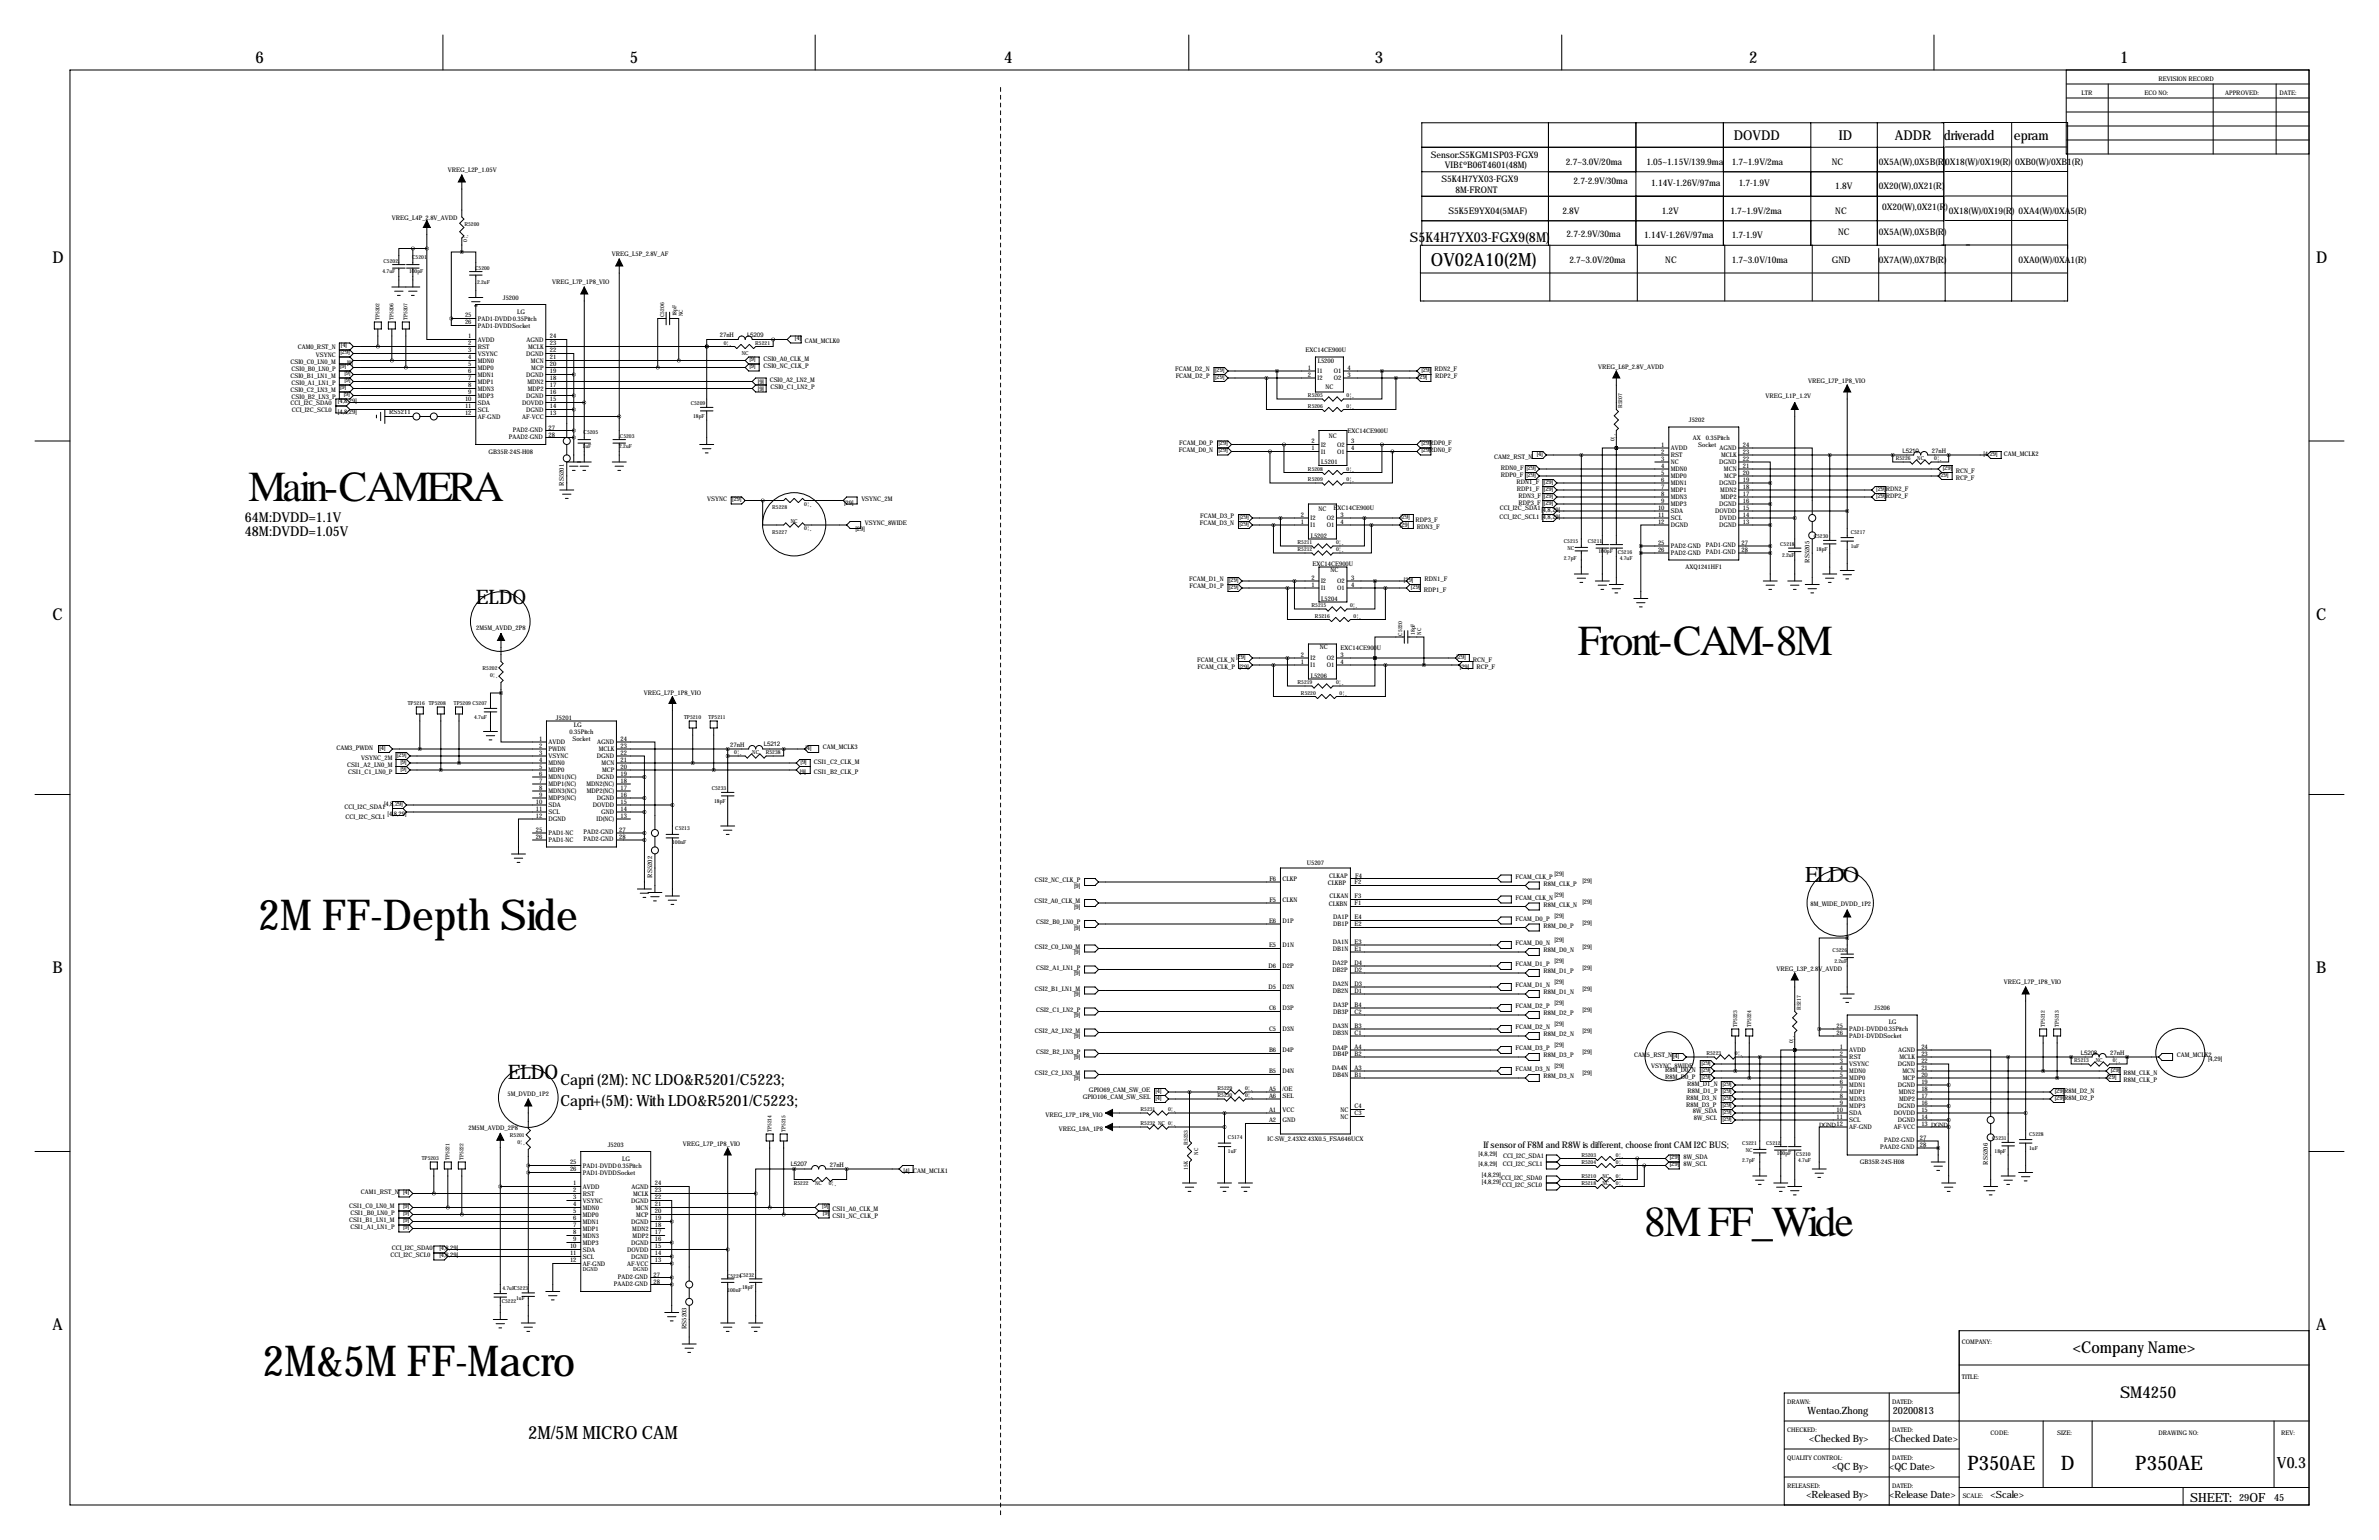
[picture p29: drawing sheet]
<svg xmlns="http://www.w3.org/2000/svg" width="864mm" height="559mm" viewBox="0 0 864 559" stroke-linecap="round" stroke-linejoin="round" font-family="sans-serif">
<defs><g id="words">
<g font-size="15.5">
<text x="90.2" y="181.6">Main-CAMERA</text>
<text x="572.8" y="237.5">Front-CAM-8M</text>
<text x="93.7" y="337.3">2M FF-Depth Side</text>
<text x="596.9" y="448.3">8M FF_Wide</text>
<text x="95.2" y="499.4">2M&amp;5M FF-Macro</text>
</g>
<text font-size="8.2" x="655.3" y="320">ELDO</text>
<g font-size="7.3">
<text x="172.7" y="219.2">ELDO</text>
<text x="184.4" y="391.7">ELDO</text>
<text x="714.2" y="533.3">P350AE</text>
<text x="748.1" y="533.3">D</text>
<text x="775.1" y="533.3">P350AE</text>
</g>
<g font-size="6.6">
<text x="519.4" y="96.5">OV02A10(2M)</text>
<text x="191.8" y="522">2M/5M MICRO CAM</text>
</g>
<g font-size="5.9">
<text x="92.7" y="22.9">6</text>
<text x="228.6" y="22.9">5</text>
<text x="364.5" y="22.9">4</text>
<text x="499.1" y="22.9">3</text>
<text x="635" y="22.9">2</text>
<text x="769.6" y="22.9">1</text>
<text x="19" y="95.2">D</text>
<text x="840.7" y="95.2">D</text>
<text x="19" y="224.8">C</text>
<text x="840.7" y="224.8">C</text>
<text x="19" y="353.1">B</text>
<text x="840.7" y="353.1">B</text>
<text x="19" y="482.6">A</text>
<text x="840.7" y="482.6">A</text>
<text x="752.5" y="490.9">&lt;Company Name&gt;</text>
<text x="769.6" y="507.4">SM4250</text>
</g>
<g font-size="5.6">
<text x="203.5" y="393.7">Capri (2M): NC LDO&amp;R5201/C5223;</text>
<text x="203.5" y="401.3">Capri+(5M): With LDO&amp;R5201/C5223;</text>
<text x="826.6" y="532.7">V0.3</text>
</g>
<g font-size="4.9">
<text x="629.4" y="50.9">DOVDD</text>
<text x="667.5" y="50.9">ID</text>
<text x="687.8" y="50.9">ADDR</text>
<text x="705.6" y="50.9">driveradd</text>
<text x="731" y="50.9">epram</text>
<text x="511.8" y="87.6">S5K4H7YX03-FGX9(8M)</text>
<text x="88.9" y="189.2">64M:DVDD=1.1V</text>
<text x="88.9" y="194.3">48M:DVDD=1.05V</text>
</g>
<g font-size="4.6">
<text x="795" y="544.8">SHEET:</text>
<text x="816.6" y="544.8">OF</text>
</g>
<g font-size="3.6">
<text x="656.1" y="513">Wentao.Zhong</text>
<text x="687.1" y="513">20200813</text>
<text x="656.8" y="523.2">&lt;Checked By&gt;</text>
<text x="685.8" y="523.2">&lt;Checked Date&gt;</text>
<text x="665.1" y="533.3">&lt;QC By&gt;</text>
<text x="685.8" y="533.3">&lt;QC Date&gt;</text>
<text x="655.7" y="543.5">&lt;Released By&gt;</text>
<text x="685.8" y="543.5">&lt;Release Date&gt;</text>
<text x="722.6" y="543.5">&lt;Scale&gt;</text>
<text x="812.8" y="544.8">29</text>
<text x="825.5" y="544.8">45</text>
</g>
<g font-size="3.3">
<text x="519.4" y="57.2">Sensor:S5KGM1SP03-FGX9</text>
<text x="568.5" y="59.8">2.7~3.0V/20ma</text>
<text x="597.7" y="59.8">1.05~1.15V/139.9ma</text>
<text x="628.6" y="59.7">1.7~1.9V/2ma</text>
<text x="665" y="59.8">NC</text>
<text x="682" y="59.8">0X5A(W),0X5B(R)0X18(W)/0X19(R)</text>
<text x="731.5" y="59.7">0XB0(W)/0XB1(R)</text>
<text x="524.5" y="61">VIB£ºB06T4601(48M)</text>
<text x="523.2" y="66">S5K4H7YX03-FGX9</text>
<text x="528.3" y="69.9">8M-FRONT</text>
<text x="571.2" y="66.9">2.7-2.9V/30ma</text>
<text x="599.4" y="67.3">1.14V-1.26V/97ma</text>
<text x="631.2" y="67.3">1.7-1.9V</text>
<text x="666.2" y="68.7">1.8V</text>
<text x="682" y="68.7">0X20(W),0X21(R)</text>
<text x="525.8" y="77.5">S5K5E9YX04(5MAF)</text>
<text x="567.2" y="77.8">2.8V</text>
<text x="603.2" y="77.5">1.2V</text>
<text x="628.1" y="77.8">1.7~1.9V/2ma</text>
<text x="666.2" y="77.6">NC</text>
<text x="683.3" y="76.3">0X20(W),0X21(R)</text>
<text x="707.4" y="77.5">0X18(W)/0X19(R) 0XA4(W)/0XA5(R)</text>
<text x="568.7" y="86">2.7-2.9V/30ma</text>
<text x="596.9" y="86.4">1.14V-1.26V/97ma</text>
<text x="628.6" y="86.4">1.7-1.9V</text>
<text x="667.3" y="85.2">NC</text>
<text x="682" y="85.2">0X5A(W),0X5B(R)</text>
<text x="569.7" y="95.6">2.7~3.0V/20ma</text>
<text x="604.5" y="95.2">NC</text>
<text x="628.6" y="95.2">1.7~3.0V/10ma</text>
<text x="665" y="95.4">GND</text>
<text x="682" y="95.4">0X7A(W),0X7B(R)</text>
<text x="732.8" y="95.2">0XA0(W)/0XA1(R)</text>
<text x="538.5" y="416.6">If sensor of F8M and R8W is different, choose front CAM I2C BUS;</text>
</g>
<g font-size="2.3">
<text x="783.6" y="29.2">REVISION RECORD</text>
<text x="755.6" y="34.3">LTR</text>
<text x="778.5" y="34.3">ECO NO:</text>
<text x="807.7" y="34.3">APPROVED:</text>
<text x="827.5" y="34.3">DATE:</text>
<text x="162.6" y="62.2">VREG_L2P_1.05V</text>
<text x="142.3" y="79.8">VREG_L4P_2.8V_AVDD</text>
<text x="222.1" y="92.7">VREG_L5P_2.8V_AF</text>
<text x="200.4" y="102.9">VREG_L7P_1P8_VIO</text>
<text x="182.5" y="108.7">J5200</text>
<text x="187.8" y="113.8">LG</text>
<text x="168.8" y="117.6">26</text>
<text x="168.8" y="115.1">25</text>
<text x="173.5" y="118.9">PAD1-DVDDSocket</text>
<text x="173.5" y="116.3">PAD1-DVDD0.35Pitch</text>
<text x="123.7" y="126">[4]</text>
<text x="170" y="122.7">1</text>
<text x="170" y="125.2">2</text>
<text x="173.5" y="124">AVDD</text>
<text x="191.2" y="124">AGND</text>
<text x="199.6" y="125.2">23</text>
<text x="199.6" y="122.7">24</text>
<text x="261.3" y="122.4">27nH</text>
<text x="271.2" y="122.4">L5209</text>
<text x="288.6" y="123.5">[4]</text>
<text x="292.2" y="124.5">CAM_MCLK0</text>
<text x="108.1" y="126.5">CAM0_RST_N</text>
<text x="114.7" y="129.5">VSYNC</text>
<text x="123.6" y="128.5">[29]</text>
<text x="170" y="127.8">3</text>
<text x="170" y="130.3">4</text>
<text x="173.5" y="129">VSYNC</text>
<text x="173.5" y="126.5">RST</text>
<text x="173.5" y="131.6">MDN0</text>
<text x="191" y="129">DGND</text>
<text x="191.7" y="126.5">MCLK</text>
<text x="192.7" y="131.6">MCN</text>
<text x="199.6" y="130.3">21</text>
<text x="199.6" y="127.8">22</text>
<text x="272.1" y="131.1">[9]</text>
<text x="277.1" y="130.8">CSI0_A0_CLK_M</text>
<text x="474" y="127.8">EXC14CE900U</text>
<text x="478.4" y="131.6">L5200</text>
<text x="105.4" y="132.1">CSI0_C0_LN0_M</text>
<text x="105.4" y="137.2">CSI0_B1_LN1_M</text>
<text x="105.8" y="134.6">CSI0_B0_LN0_P</text>
<text x="123.5" y="133.6">[9]</text>
<text x="125" y="136.2">[9]</text>
<text x="126" y="132.3">[9]</text>
<text x="170" y="137.9">7</text>
<text x="170" y="132.8">5</text>
<text x="170" y="135.4">6</text>
<text x="173.5" y="134.1">MDP0</text>
<text x="173.5" y="136.7">MDN1</text>
<text x="191" y="136.7">DGND</text>
<text x="192.9" y="134.1">MCP</text>
<text x="199.6" y="135.4">19</text>
<text x="199.6" y="137.9">18</text>
<text x="199.6" y="132.8">20</text>
<text x="272.1" y="133.6">[9]</text>
<text x="277.1" y="133.3">CSI0_NC_CLK_P</text>
<text x="426.6" y="134.6">FCAM_D2_N</text>
<text x="426.8" y="137.2">FCAM_D2_P</text>
<text x="441.1" y="134.9">[29]</text>
<text x="441.1" y="137.4">[29]</text>
<text x="474.8" y="134.1">1</text>
<text x="474.8" y="136.7">2</text>
<text x="478.3" y="135.4">I1</text>
<text x="478.3" y="137.9">I2</text>
<text x="484.1" y="137.9">O2</text>
<text x="484.1" y="135.4">O1</text>
<text x="489.2" y="136.7">3</text>
<text x="489.2" y="134.1">4</text>
<text x="514.7" y="137.4">[29]</text>
<text x="516" y="134.9">[29]</text>
<text x="520.7" y="134.6">RDN2_F</text>
<text x="521" y="137.2">RDP2_F</text>
<text x="580.1" y="133.9">VREG_L6P_2.8V_AVDD</text>
<text x="105.4" y="142.2">CSI0_C2_LN3_M</text>
<text x="105.8" y="139.7">CSI0_A1_LN1_P</text>
<text x="123.5" y="141.2">[9]</text>
<text x="124.8" y="143.8">[9]</text>
<text x="125" y="138.7">[9]</text>
<text x="170" y="143">9</text>
<text x="170" y="140.5">8</text>
<text x="173.5" y="139.2">MDP1</text>
<text x="173.5" y="141.7">MDN3</text>
<text x="191.4" y="139.2">MDN2</text>
<text x="191.6" y="141.7">MDP2</text>
<text x="199.6" y="140.5">17</text>
<text x="199.6" y="143">16</text>
<text x="275.1" y="139.2">[9]</text>
<text x="275.1" y="141.7">[9]</text>
<text x="279.4" y="138.4">CSI0_A2_LN2_M</text>
<text x="279.7" y="141">CSI0_C1_LN2_P</text>
<text x="481.2" y="141.2">NC</text>
<text x="656.3" y="138.9">VREG_L7P_1P8_VIO</text>
<text x="105.5" y="147.1">CCI_I2C_SDA0</text>
<text x="105.8" y="144.8">CSI0_B2_LN3_P</text>
<text x="105.9" y="149.6">CCI_I2C_SCL0</text>
<text x="122.7" y="146.3">[4,8,29]</text>
<text x="168.8" y="148.1">11</text>
<text x="168.8" y="145.5">10</text>
<text x="173.5" y="149.4">SCL</text>
<text x="173.5" y="144.3">MDP3</text>
<text x="173.5" y="146.8">SDA</text>
<text x="189.6" y="146.8">DOVDD</text>
<text x="191" y="149.4">DGND</text>
<text x="191" y="144.3">DGND</text>
<text x="199.6" y="145.5">15</text>
<text x="199.6" y="148.1">14</text>
<text x="640.9" y="144.5">VREG_L1P_1.2V</text>
<text x="122.7" y="150.1">[4,8,29]</text>
<text x="141.3" y="150.1">RS5211</text>
<text x="168.8" y="150.6">12</text>
<text x="173.5" y="151.9">AF-GND</text>
<text x="189.6" y="151.9">AF-VCC</text>
<text x="199.1" y="156">27</text>
<text x="199.6" y="150.6">13</text>
<text x="613.1" y="153.2">J5202</text>
<text x="184.7" y="159.3">PAAD2-GND</text>
<text x="186.2" y="156.7">PAD2-GND</text>
<text x="199.1" y="158.5">28</text>
<text x="428" y="161.3">FCAM_D0_P</text>
<text x="442.3" y="161.6">[29]</text>
<text x="476.1" y="160.8">2</text>
<text x="482.4" y="158.8">NC</text>
<text x="489.2" y="157">EXC14CE900U</text>
<text x="490.5" y="160.8">3</text>
<text x="516" y="161.6">[29]RDP0_F</text>
<text x="614.5" y="159.5">AX</text>
<text x="619.2" y="159.5">0.35Pitch</text>
<text x="177.3" y="164.6">GB35R-24S-H08</text>
<text x="427.9" y="163.8">FCAM_D0_N</text>
<text x="442.3" y="164.1">[29]</text>
<text x="476.1" y="163.3">1</text>
<text x="479.6" y="164.6">I1</text>
<text x="479.6" y="162.1">I2</text>
<text x="485.4" y="162.1">O2</text>
<text x="485.4" y="164.6">O1</text>
<text x="490.5" y="163.3">4</text>
<text x="516" y="164.1">[29]RDN0_F</text>
<text x="542.4" y="166.4">CAM2_RST_N</text>
<text x="557.8" y="165.4">[4]</text>
<text x="603.1" y="167.1">3</text>
<text x="603.1" y="162.1">1</text>
<text x="603.1" y="164.6">2</text>
<text x="606.6" y="163.3">AVDD</text>
<text x="606.6" y="165.9">RST</text>
<text x="616.5" y="162.1">Socket</text>
<text x="624.2" y="163.3">AGND</text>
<text x="624.8" y="165.9">MCLK</text>
<text x="632.7" y="164.6">23</text>
<text x="632.7" y="167.1">22</text>
<text x="632.7" y="162.1">24</text>
<text x="690.6" y="164.3">L5210</text>
<text x="701.3" y="164.3">27nH</text>
<text x="720" y="165.4">[4,29]</text>
<text x="727.5" y="165.6">CAM_MCLK2</text>
<text x="479.6" y="168.4">L5201</text>
<text x="544.8" y="173">RDP0_F</text>
<text x="544.8" y="170.4">RDN0_F</text>
<text x="554.1" y="173">[29]</text>
<text x="554.1" y="170.4">[29]</text>
<text x="603.1" y="172.2">5</text>
<text x="603.1" y="169.7">4</text>
<text x="606.6" y="173.5">MDP0</text>
<text x="606.6" y="168.4">NC</text>
<text x="606.6" y="170.9">MDN0</text>
<text x="624.1" y="168.4">DGND</text>
<text x="625.8" y="170.9">MCN</text>
<text x="625.9" y="173.5">MCP</text>
<text x="632.7" y="169.7">21</text>
<text x="632.7" y="172.2">20</text>
<text x="704" y="173">[29]</text>
<text x="705.2" y="170.4">[29]</text>
<text x="709.9" y="174">RCP_F</text>
<text x="709.9" y="171.4">RCN_F</text>
<text x="204.7" y="176.2" transform="rotate(-90 204.7 176.2)">RS5201</text>
<text x="550.5" y="175.5">RDN1_F</text>
<text x="550.6" y="178.1">RDP1_F</text>
<text x="560.5" y="178.1">[29]</text>
<text x="560.5" y="175.5">[29]</text>
<text x="603.1" y="177.3">7</text>
<text x="603.1" y="174.8">6</text>
<text x="603.1" y="179.8">8</text>
<text x="606.6" y="178.6">MDP1</text>
<text x="606.6" y="176">MDN1</text>
<text x="624.1" y="176">DGND</text>
<text x="624.5" y="178.6">MDN2</text>
<text x="632.7" y="174.8">19</text>
<text x="632.7" y="179.8">17</text>
<text x="632.7" y="177.3">18</text>
<text x="681.1" y="178.1">[29]RDN2_F</text>
<text x="256.7" y="181.6">VSYNC</text>
<text x="265.8" y="181.9">[29]</text>
<text x="306.5" y="183.1">[29]</text>
<text x="312.7" y="181.6">VSYNC_2M</text>
<text x="478.6" y="185.4">NC</text>
<text x="484.1" y="184.9">EXC14CE900U</text>
<text x="544.4" y="185.2">CCI_I2C_SDA1[4,8,29]</text>
<text x="551.2" y="183.1">RDP3_F</text>
<text x="551.2" y="180.6">RDN3_F</text>
<text x="560.5" y="183.1">[29]</text>
<text x="560.5" y="180.6">[29]</text>
<text x="601.9" y="184.9">10</text>
<text x="603.1" y="182.4">9</text>
<text x="606.6" y="183.6">MDP3</text>
<text x="606.6" y="181.1">MDN3</text>
<text x="624.1" y="183.6">DGND</text>
<text x="624.6" y="181.1">MDP2</text>
<text x="632.7" y="184.9">15</text>
<text x="632.7" y="182.4">16</text>
<text x="681.1" y="180.6">[29]RDP2_F</text>
<text x="313.9" y="190.5">VSYNC_8WIDE</text>
<text x="435.5" y="190.5">FCAM_D3_N</text>
<text x="435.7" y="188">FCAM_D3_P</text>
<text x="450" y="188.2">[29]</text>
<text x="450" y="190.8">[29]</text>
<text x="472.3" y="190">1</text>
<text x="472.3" y="187.5">2</text>
<text x="475.7" y="191.3">I1</text>
<text x="475.7" y="188.7">I2</text>
<text x="481.6" y="188.7">O2</text>
<text x="481.6" y="191.3">O1</text>
<text x="486.7" y="187.5">3</text>
<text x="486.7" y="190">4</text>
<text x="508.1" y="191.3">[29]</text>
<text x="508.4" y="188.2">[29]</text>
<text x="513.8" y="189.2">RDP3_F</text>
<text x="514.3" y="191.8">RDN3_F</text>
<text x="544.3" y="188.2">CCI_I2C_SCL1 [4,8,29]</text>
<text x="601.9" y="187.5">11</text>
<text x="601.9" y="190">12</text>
<text x="606.6" y="188.7">SCL</text>
<text x="606.6" y="186.2">SDA</text>
<text x="606.6" y="191.3">DGND</text>
<text x="622.7" y="186.2">DOVDD</text>
<text x="624.1" y="191.3">DGND</text>
<text x="624.2" y="188.7">DVDD</text>
<text x="632.7" y="190">13</text>
<text x="632.7" y="187.5">14</text>
<text x="310.5" y="192.5">[29]</text>
<text x="475.8" y="195.1">L5202</text>
<text x="601.9" y="197.6">25</text>
<text x="632.2" y="197.9">27</text>
<text x="601.9" y="200.2">26</text>
<text x="606.6" y="201.4">PAD2-GND</text>
<text x="606.6" y="198.9">PAD2-GND</text>
<text x="619.2" y="198.6">PAD1-GND</text>
<text x="619.2" y="201.2">PAD1-GND</text>
<text x="632.2" y="200.4">28</text>
<text x="476.5" y="205.2">EXC14CE900U</text>
<text x="482.9" y="207.5">NC</text>
<text x="611.8" y="206.5">AXQ1241HF1</text>
<text x="656.8" y="204.1" transform="rotate(-90 656.8 204.1)">RS5205</text>
<text x="431.7" y="210.8">FCAM_D1_N</text>
<text x="431.9" y="213.4">FCAM_D1_P</text>
<text x="446.2" y="211.1">[29]</text>
<text x="446.2" y="213.6">[29]</text>
<text x="476.1" y="212.9">1</text>
<text x="476.1" y="210.3">2</text>
<text x="479.6" y="214.1">I1</text>
<text x="479.6" y="211.6">I2</text>
<text x="485.4" y="211.6">O2</text>
<text x="485.4" y="214.1">O1</text>
<text x="490.5" y="210.3">3</text>
<text x="490.5" y="212.9">4</text>
<text x="509.7" y="211.1">[29]</text>
<text x="512.2" y="213.6">[29]</text>
<text x="516.9" y="214.6">RDP1_F</text>
<text x="517.1" y="210.8">RDN1_F</text>
<text x="479.6" y="217.9">L5204</text>
<text x="172.9" y="228.6">2M5M_AVDD_2P8</text>
<text x="448.7" y="239">[29]</text>
<text x="472.3" y="238.3">2</text>
<text x="475.7" y="239.5">I2</text>
<text x="479.1" y="235.5">NC</text>
<text x="481.6" y="239.5">O2</text>
<text x="486.7" y="235.7">EXC14CE900U</text>
<text x="486.7" y="238.3">3</text>
<text x="528.7" y="239">[29]</text>
<text x="434.6" y="240">FCAM_CLK_N</text>
<text x="434.7" y="242.6">FCAM_CLK_P</text>
<text x="450" y="242.8">[29]</text>
<text x="472.3" y="240.8">1</text>
<text x="475.7" y="242.1">I1</text>
<text x="475.8" y="245.9">L5206</text>
<text x="481.6" y="242.1">O1</text>
<text x="486.7" y="240.8">4</text>
<text x="530" y="242.8">[29]</text>
<text x="534.7" y="240">RCN_F</text>
<text x="535.9" y="242.6">RCP_F</text>
<text x="233.7" y="252.2">VREG_L7P_1P8_VIO</text>
<text x="201.8" y="261.1">J5201</text>
<text x="208.4" y="263.7">LG</text>
<text x="195.7" y="268.7">1</text>
<text x="206.7" y="266.2">0.35Pitch</text>
<text x="207.8" y="268.7">Socket</text>
<text x="225.3" y="268.7">24</text>
<text x="122.2" y="272">CAM3_PWDN</text>
<text x="131.2" y="275.6">VSYNC_2M</text>
<text x="137.7" y="272">[4]</text>
<text x="144.1" y="274.6">[29]</text>
<text x="195.7" y="273.8">3</text>
<text x="195.7" y="271.3">2</text>
<text x="199.1" y="275.1">VSYNC</text>
<text x="199.1" y="270">AVDD</text>
<text x="199.1" y="272.5">PWDN</text>
<text x="216.7" y="275.1">DGND</text>
<text x="216.8" y="270">AGND</text>
<text x="217.3" y="272.5">MCLK</text>
<text x="225.3" y="271.3">23</text>
<text x="225.3" y="273.8">22</text>
<text x="265.1" y="271">27nH</text>
<text x="277.3" y="270.5">L5212</text>
<text x="292.4" y="272">[4]</text>
<text x="298.7" y="271.8">CAM_MCLK3</text>
<text x="126" y="278.1">CSI1_A2_LN0_M</text>
<text x="126.4" y="280.7">CSI1_C1_LN0_P</text>
<text x="145.3" y="279.7">[9]</text>
<text x="145.3" y="277.1">[9]</text>
<text x="195.7" y="278.9">5</text>
<text x="195.7" y="276.4">4</text>
<text x="195.7" y="281.4">6</text>
<text x="199.1" y="280.2">MDP0</text>
<text x="199.1" y="277.6">MDN0</text>
<text x="218.4" y="277.6">MCN</text>
<text x="218.5" y="280.2">MCP</text>
<text x="225.3" y="276.4">21</text>
<text x="225.3" y="281.4">19</text>
<text x="225.3" y="278.9">20</text>
<text x="290.4" y="280.9">[9]</text>
<text x="290.6" y="277.1">[9]</text>
<text x="295.4" y="280.9">CSI1_B2_CLK_P</text>
<text x="295.4" y="277.1">CSI1_C2_CLK_M</text>
<text x="195.7" y="284">7</text>
<text x="195.7" y="286.5">8</text>
<text x="199.1" y="285.2">MDP1(NC)</text>
<text x="199.1" y="282.7">MDN1(NC)</text>
<text x="199.1" y="287.8">MDN3(NC)</text>
<text x="212.9" y="285.2">MDN2(NC)</text>
<text x="213" y="287.8">MDP2(NC)</text>
<text x="216.7" y="282.7">DGND</text>
<text x="225.3" y="286.5">17</text>
<text x="225.3" y="284">18</text>
<text x="125.1" y="293.4">CCI_I2C_SDA1</text>
<text x="139.5" y="292.4">[4,8,29]</text>
<text x="194.5" y="291.6">10</text>
<text x="195.7" y="289.1">9</text>
<text x="199.1" y="290.3">MDP3(NC)</text>
<text x="199.1" y="292.9">SDA</text>
<text x="215.2" y="292.9">DOVDD</text>
<text x="216.7" y="290.3">DGND</text>
<text x="225.3" y="291.6">15</text>
<text x="225.3" y="289.1">16</text>
<text x="125.5" y="297.2">CCI_I2C_SCL1</text>
<text x="140.7" y="296.2">[4,8,29]</text>
<text x="194.5" y="294.1">11</text>
<text x="194.5" y="296.7">12</text>
<text x="199.1" y="295.4">SCL</text>
<text x="199.1" y="297.9">DGND</text>
<text x="216.6" y="297.9">ID(NC)</text>
<text x="218.3" y="295.4">GND</text>
<text x="225.3" y="296.7">13</text>
<text x="225.3" y="294.1">14</text>
<text x="194.5" y="304.3">26</text>
<text x="194.5" y="301.8">25</text>
<text x="199.1" y="305.6">PAD1-NC</text>
<text x="199.1" y="303">PAD1-NC</text>
<text x="211.8" y="302.8">PAD2-GND</text>
<text x="211.8" y="305.3">PAD2-GND</text>
<text x="224.8" y="302">27</text>
<text x="224.8" y="304.5">28</text>
<text x="474.4" y="313.9">U5207</text>
<text x="564.3" y="317.8">[29]</text>
<text x="236.7" y="318.4" transform="rotate(-90 236.7 318.4)">RS5202</text>
<text x="375.7" y="320">CSI2_NC_CLK_P</text>
<text x="389.9" y="322.1">[9]</text>
<text x="460.8" y="319.5">F6</text>
<text x="465.6" y="319.5">CLKP</text>
<text x="482" y="321.1">CLKBP</text>
<text x="482.5" y="318.5">CLKAP</text>
<text x="491.7" y="320.8">F2</text>
<text x="492" y="318.5">F4</text>
<text x="550.2" y="318.8">FCAM_CLK_P</text>
<text x="560.3" y="321.3">R8M_CLK_P</text>
<text x="574.4" y="320.3">[29]</text>
<text x="375.6" y="327.7">CSI2_A0_CLK_M</text>
<text x="389.9" y="329.7">[9]</text>
<text x="460.8" y="327.2">F5</text>
<text x="465.6" y="327.2">CLKN</text>
<text x="482.4" y="328.7">CLKBN</text>
<text x="482.6" y="325.9">CLKAN</text>
<text x="491.7" y="328.4">F1</text>
<text x="491.7" y="325.9">F3</text>
<text x="550.2" y="326.4">FCAM_CLK_N</text>
<text x="560.3" y="328.9">R8M_CLK_N</text>
<text x="564.3" y="325.4">[29]</text>
<text x="574.4" y="327.9">[29]</text>
<text x="657.3" y="328.7">8M_WIDE_DVDD_1P2</text>
<text x="376.1" y="335.3">CSI2_B0_LN0_P</text>
<text x="460.7" y="334.8">E6</text>
<text x="465.6" y="334.8">D1P</text>
<text x="483.9" y="333.5">DA1P</text>
<text x="491.7" y="333.5">E4</text>
<text x="550.2" y="334">FCAM_D0_P</text>
<text x="564.3" y="333">[29]</text>
<text x="574.4" y="335.5">[29]</text>
<text x="389.9" y="337.3">[9]</text>
<text x="483.9" y="336">DB1P</text>
<text x="491.7" y="336">E2</text>
<text x="560.3" y="336.5">R8M_D0_P</text>
<text x="564.3" y="341.9">[29]</text>
<text x="375.7" y="344.2">CSI2_C0_LN0_M</text>
<text x="389.9" y="346.2">[9]</text>
<text x="460.7" y="343.7">E5</text>
<text x="465.6" y="343.7">D1N</text>
<text x="483.8" y="344.9">DB1N</text>
<text x="483.8" y="342.4">DA1N</text>
<text x="491.7" y="344.9">E1</text>
<text x="491.7" y="342.4">E3</text>
<text x="550.2" y="342.9">FCAM_D0_N</text>
<text x="560.3" y="345.4">R8M_D0_N</text>
<text x="574.4" y="344.4">[29]</text>
<text x="376.1" y="351.8">CSI2_A1_LN1_P</text>
<text x="389.9" y="353.8">[9]</text>
<text x="460.5" y="351.3">D6</text>
<text x="465.6" y="351.3">D2P</text>
<text x="483.7" y="352.6">DB2P</text>
<text x="483.7" y="350">DA2P</text>
<text x="491.7" y="352.6">D2</text>
<text x="491.7" y="350">D4</text>
<text x="550.2" y="350.5">FCAM_D1_P</text>
<text x="560.3" y="353.1">R8M_D1_P</text>
<text x="564.3" y="349.5">[29]</text>
<text x="574.4" y="352.1">[29]</text>
<text x="644.9" y="352.3">VREG_L3P_2.8V_AVDD</text>
<text x="375.7" y="359.4">CSI2_B1_LN1_M</text>
<text x="460.5" y="358.9">D5</text>
<text x="465.6" y="358.9">D2N</text>
<text x="483.8" y="357.6">DA2N</text>
<text x="491.7" y="357.6">D3</text>
<text x="550.2" y="358.1">FCAM_D1_N</text>
<text x="564.3" y="357.1">[29]</text>
<text x="574.4" y="359.7">[29]</text>
<text x="727.5" y="356.9">VREG_L7P_1P8_VIO</text>
<text x="389.9" y="361.5">[9]</text>
<text x="483.8" y="360.2">DB2N</text>
<text x="483.9" y="365.3">DA3P</text>
<text x="491.7" y="365.3">B4</text>
<text x="491.7" y="360.2">D1</text>
<text x="550.2" y="365.8">FCAM_D2_P</text>
<text x="560.3" y="360.7">R8M_D1_N</text>
<text x="564.3" y="364.8">[29]</text>
<text x="376.1" y="367">CSI2_C1_LN2_P</text>
<text x="389.9" y="369.1">[9]</text>
<text x="460.7" y="366.5">C6</text>
<text x="465.6" y="366.5">D3P</text>
<text x="483.9" y="367.8">DB3P</text>
<text x="491.7" y="367.8">C2</text>
<text x="560.3" y="368.3">R8M_D2_P</text>
<text x="574.4" y="367.3">[29]</text>
<text x="680.4" y="366.5">J5206</text>
<text x="685.6" y="371.6">LG</text>
<text x="375.7" y="374.6">CSI2_A2_LN2_M</text>
<text x="389.9" y="376.7">[9]</text>
<text x="460.7" y="374.1">C5</text>
<text x="465.6" y="374.1">D3N</text>
<text x="483.8" y="372.9">DA3N</text>
<text x="483.8" y="375.4">DB3N</text>
<text x="491.7" y="372.9">B3</text>
<text x="491.7" y="375.4">C1</text>
<text x="550.2" y="373.4">FCAM_D2_N</text>
<text x="560.3" y="375.9">R8M_D2_N</text>
<text x="564.3" y="372.4">[29]</text>
<text x="574.4" y="374.9">[29]</text>
<text x="666.7" y="375.4">26</text>
<text x="666.7" y="372.9">25</text>
<text x="671.3" y="376.7">PAD1-DVDDSocket</text>
<text x="671.3" y="374.1">PAD1-DVDD0.35Pitch</text>
<text x="376.1" y="382.3">CSI2_B2_LN3_P</text>
<text x="460.7" y="381.8">B6</text>
<text x="465.6" y="381.8">D4P</text>
<text x="483.7" y="381">DA4P</text>
<text x="483.9" y="383">DB4P</text>
<text x="491.7" y="380.5">A4</text>
<text x="491.7" y="383">B2</text>
<text x="550.2" y="381">FCAM_D3_P</text>
<text x="560.3" y="383.5">R8M_D3_P</text>
<text x="564.3" y="380">[29]</text>
<text x="574.4" y="382.5">[29]</text>
<text x="593.2" y="383.5">CAM5_RST_N</text>
<text x="607.4" y="383.8">[4]</text>
<text x="667.8" y="380.5">1</text>
<text x="667.8" y="383">2</text>
<text x="671.3" y="381.8">AVDD</text>
<text x="689" y="381.8">AGND</text>
<text x="697.5" y="383">23</text>
<text x="697.5" y="380.5">24</text>
<text x="755.4" y="382.8">L5208</text>
<text x="766.1" y="382.8">27nH</text>
<text x="790.2" y="383.5">CAM_MCLK2</text>
<text x="375.7" y="389.9">CSI2_C2_LN3_M</text>
<text x="389.9" y="384.3">[9]</text>
<text x="460.7" y="389.4">B5</text>
<text x="465.6" y="389.4">D4N</text>
<text x="483.5" y="388.1">DA4N</text>
<text x="491.7" y="388.1">A3</text>
<text x="550.2" y="388.6">FCAM_D3_N</text>
<text x="564.3" y="387.6">[29]</text>
<text x="599.4" y="387.3">VSYNC_8WIDE</text>
<text x="604.5" y="388.9">R8M_D0_N</text>
<text x="617.6" y="388.9">[29]</text>
<text x="617.6" y="386.3">[29]</text>
<text x="667.8" y="385.6">3</text>
<text x="667.8" y="388.1">4</text>
<text x="671.3" y="386.8">VSYNC</text>
<text x="671.3" y="384.3">RST</text>
<text x="671.3" y="389.4">MDN0</text>
<text x="688.9" y="386.8">DGND</text>
<text x="689.5" y="384.3">MCLK</text>
<text x="690.6" y="389.4">MCN</text>
<text x="697.5" y="388.1">21</text>
<text x="697.5" y="385.6">22</text>
<text x="766.2" y="388.9">[29]</text>
<text x="770.9" y="389.9">R8M_CLK_N</text>
<text x="801.6" y="385.1">[4,29]</text>
<text x="389.9" y="391.9">[9]</text>
<text x="460.7" y="395.7">A5</text>
<text x="465.6" y="395.7">/OE</text>
<text x="483.8" y="390.7">DB4N</text>
<text x="491.7" y="390.7">B1</text>
<text x="560.3" y="391.2">R8M_D3_N</text>
<text x="574.4" y="390.2">[29]</text>
<text x="604.5" y="391.4">R8M_D0_P</text>
<text x="612.5" y="394">R8M_D1_N</text>
<text x="617.6" y="391.4">[29]</text>
<text x="625.2" y="394">[29]</text>
<text x="667.8" y="395.7">7</text>
<text x="667.8" y="390.7">5</text>
<text x="667.8" y="393.2">6</text>
<text x="671.3" y="391.9">MDP0</text>
<text x="671.3" y="394.5">MDN1</text>
<text x="688.9" y="394.5">DGND</text>
<text x="690.7" y="391.9">MCP</text>
<text x="697.5" y="393.2">19</text>
<text x="697.5" y="395.7">18</text>
<text x="697.5" y="390.7">20</text>
<text x="764.9" y="391.4">[29]</text>
<text x="770.9" y="392.4">R8M_CLK_P</text>
<text x="184.2" y="397.5">5M_DVDD_1P2</text>
<text x="393.1" y="398.8">GPIO106_CAM_SW_SEL</text>
<text x="395.3" y="396.2">GPIO69_CAM_SW_OE</text>
<text x="419.4" y="396.5">[4]</text>
<text x="419.4" y="399">[4]</text>
<text x="460.7" y="398.3">A6</text>
<text x="465.6" y="398.3">SEL</text>
<text x="612.1" y="401.6">R8M_D3_P</text>
<text x="612.1" y="399">R8M_D3_N</text>
<text x="612.6" y="396.5">R8M_D1_P</text>
<text x="625.2" y="401.6">[29]</text>
<text x="625.2" y="399">[29]</text>
<text x="625.2" y="396.5">[29]</text>
<text x="667.8" y="400.8">9</text>
<text x="667.8" y="398.3">8</text>
<text x="671.3" y="397">MDP1</text>
<text x="671.3" y="399.5">MDN3</text>
<text x="689.3" y="397">MDN2</text>
<text x="689.4" y="399.5">MDP2</text>
<text x="697.5" y="398.3">17</text>
<text x="697.5" y="400.8">16</text>
<text x="745.9" y="399">[29]</text>
<text x="745.9" y="396.5">[29]</text>
<text x="749.3" y="399">R8M_D2_P</text>
<text x="749.3" y="396.5">R8M_D2_N</text>
<text x="379.5" y="405.1">VREG_L7P_1P8_VIO</text>
<text x="460.7" y="403.4">A1</text>
<text x="460.7" y="407.2">A2</text>
<text x="465.6" y="403.4">VCC</text>
<text x="465.6" y="407.2">GND</text>
<text x="486.6" y="405.9">NC</text>
<text x="486.6" y="403.4">NC</text>
<text x="491.7" y="404.6">C3</text>
<text x="491.7" y="402.1">C4</text>
<text x="614.5" y="403.9">8W_SDA</text>
<text x="614.9" y="406.4">8W_SCL</text>
<text x="625.2" y="404.1">[29]</text>
<text x="625.2" y="406.7">[29]</text>
<text x="666.7" y="405.9">11</text>
<text x="666.7" y="403.4">10</text>
<text x="671.3" y="407.2">SCL</text>
<text x="671.3" y="402.1">MDP3</text>
<text x="671.3" y="404.6">SDA</text>
<text x="687.4" y="404.6">DOVDD</text>
<text x="688.9" y="407.2">DGND</text>
<text x="688.9" y="402.1">DGND</text>
<text x="697.5" y="403.4">15</text>
<text x="697.5" y="405.9">14</text>
<text x="170.1" y="410">2M5M_AVDD_2P8</text>
<text x="384.4" y="410.2">VREG_L9A_1P8</text>
<text x="660.4" y="408.9">DGND12</text>
<text x="671.3" y="409.7">AF-GND</text>
<text x="687.4" y="409.7">AF-VCC</text>
<text x="697" y="413.8">27</text>
<text x="697.5" y="408.4">13 DGND</text>
<text x="220.6" y="416.1">J5203</text>
<text x="247.9" y="415.8">VREG_L7P_1P8_VIO</text>
<text x="460.1" y="414">IC-SW_2.43X2.43X0.5_FSA646UCX</text>
<text x="536.7" y="419.4">[4,8,29]</text>
<text x="682.6" y="417.1">PAAD2-GND</text>
<text x="684" y="414.5">PAD2-GND</text>
<text x="697" y="416.3">28</text>
<text x="206.9" y="424.9">26</text>
<text x="206.9" y="422.4">25</text>
<text x="211.6" y="423.7">PAD1-DVDD0.35Pitch</text>
<text x="225.9" y="421.1">LG</text>
<text x="287" y="422.9">L5207</text>
<text x="301.2" y="423.4">27nH</text>
<text x="328" y="425.7">[4] CAM_MCLK1</text>
<text x="536.7" y="423.2">[4,8,29]</text>
<text x="545.6" y="423.2">CCI_I2C_SCL1</text>
<text x="545.7" y="420.1">CCI_I2C_SDA1</text>
<text x="606.2" y="420.6">[29]</text>
<text x="606.2" y="423.2">[29]</text>
<text x="611.1" y="420.4">8W_SDA</text>
<text x="611.1" y="422.9">8W_SCL</text>
<text x="675.2" y="422.4">GB35R-24S-H08</text>
<text x="721.6" y="422.6" transform="rotate(-90 721.6 422.6)">RS5206</text>
<text x="208.1" y="430">1</text>
<text x="211.6" y="431.3">AVDD</text>
<text x="211.6" y="426.2">PAD1-DVDDSocket</text>
<text x="229.3" y="431.3">AGND</text>
<text x="237.7" y="430">24</text>
<text x="538" y="427">[4,8,29]</text>
<text x="538" y="429.5">[4,8,29]</text>
<text x="544.9" y="428">CCI_I2C_SDA0</text>
<text x="545.3" y="430.5">CCI_I2C_SCL0</text>
<text x="130.9" y="433.1">CAM1_RST_N</text>
<text x="146.4" y="433.3">[4]</text>
<text x="208.1" y="435.1">3</text>
<text x="208.1" y="432.6">2</text>
<text x="208.1" y="437.6">4</text>
<text x="211.6" y="436.4">VSYNC</text>
<text x="211.6" y="433.8">RST</text>
<text x="229.1" y="436.4">DGND</text>
<text x="229.8" y="433.8">MCLK</text>
<text x="237.7" y="432.6">23</text>
<text x="237.7" y="437.6">21</text>
<text x="237.7" y="435.1">22</text>
<text x="126.8" y="438.1">CSI1_C0_LN0_M</text>
<text x="126.8" y="443.2">CSI1_B1_LN1_M</text>
<text x="127.2" y="440.7">CSI1_B0_LN0_P</text>
<text x="146.4" y="441">[9]</text>
<text x="146.4" y="438.4">[9]</text>
<text x="146.4" y="443.5">[9]</text>
<text x="208.1" y="440.2">5</text>
<text x="208.1" y="442.7">6</text>
<text x="211.6" y="441.5">MDP0</text>
<text x="211.6" y="438.9">MDN0</text>
<text x="211.6" y="444">MDN1</text>
<text x="229.1" y="444">DGND</text>
<text x="230.8" y="438.9">MCN</text>
<text x="231" y="441.5">MCP</text>
<text x="237.7" y="442.7">19</text>
<text x="237.7" y="440.2">20</text>
<text x="298.5" y="438.4">[9]</text>
<text x="298.8" y="441">[9]</text>
<text x="302.3" y="439.4">CSI1_A0_CLK_M</text>
<text x="302.3" y="442">CSI1_NC_CLK_P</text>
<text x="127.2" y="445.8">CSI1_A1_LN1_P</text>
<text x="146.4" y="446">[9]</text>
<text x="208.1" y="445.3">7</text>
<text x="208.1" y="447.8">8</text>
<text x="211.6" y="446.5">MDP1</text>
<text x="211.6" y="449.1">MDN3</text>
<text x="229.5" y="446.5">MDN2</text>
<text x="229.7" y="449.1">MDP2</text>
<text x="237.7" y="447.8">17</text>
<text x="237.7" y="445.3">18</text>
<text x="141.7" y="455.9">CCI_I2C_SCL0</text>
<text x="142.2" y="453.4">CCI_I2C_SDA0</text>
<text x="159.5" y="453.7">[4,8,29]</text>
<text x="206.9" y="455.4">11</text>
<text x="206.9" y="452.9">10</text>
<text x="208.1" y="450.3">9</text>
<text x="211.6" y="451.6">MDP3</text>
<text x="211.6" y="454.2">SDA</text>
<text x="227.7" y="454.2">DOVDD</text>
<text x="229.1" y="451.6">DGND</text>
<text x="237.7" y="452.9">15</text>
<text x="237.7" y="455.4">14</text>
<text x="237.7" y="450.3">16</text>
<text x="159.5" y="456.2">[4,8,29]</text>
<text x="206.9" y="458">12</text>
<text x="211.6" y="456.7">SCL</text>
<text x="211.6" y="459.2">AF-GND</text>
<text x="227.7" y="459.2">AF-VCC</text>
<text x="229.1" y="456.7">DGND</text>
<text x="237.7" y="458">13</text>
<text x="222.8" y="466.6">PAAD2-GND</text>
<text x="224.3" y="464.1">PAD2-GND</text>
<text x="237.2" y="463.3">27</text>
<text x="237.2" y="465.8">28</text>
<text x="249.2" y="482.2" transform="rotate(-90 249.2 482.2)">RS5203</text>
<text x="712.2" y="487.7">COMPANY:</text>
<text x="712.2" y="500.4">TITLE:</text>
<text x="648.7" y="509.3">DRAWN:</text>
<text x="686.8" y="509.3">DATED:</text>
<text x="648.7" y="519.4">CHECKED:</text>
<text x="686.8" y="519.4">DATED:</text>
<text x="722.6" y="520.7">CODE:</text>
<text x="746.8" y="520.7">SIZE:</text>
<text x="783.6" y="520.7">DRAWING NO:</text>
<text x="828" y="520.7">REV:</text>
<text x="648.7" y="529.6">QUALITY CONTROL:</text>
<text x="686.8" y="529.6">DATED:</text>
<text x="648.7" y="539.8">RELEASED:</text>
<text x="686.8" y="539.8">DATED:</text>
<text x="712.5" y="543.6">SCALE:</text>
</g>
<g font-size="2">
<text x="168.6" y="81.9">R5200</text>
<text x="169.6" y="87.8" transform="rotate(-90 169.6 87.8)">0¦¸</text>
<text x="139.2" y="95.3">C5202</text>
<text x="149.6" y="94">C5201</text>
<text x="138.9" y="99.1">4.7uF</text>
<text x="148.5" y="99.1">100pF</text>
<text x="172.5" y="97.8">C5200</text>
<text x="173.2" y="102.9">2.2uF</text>
<text x="137.8" y="116.1" transform="rotate(-90 137.8 116.1)">TP5202</text>
<text x="142.9" y="116.1" transform="rotate(-90 142.9 116.1)">TP5206</text>
<text x="148" y="116.1" transform="rotate(-90 148 116.1)">TP5207</text>
<text x="241" y="115.1" transform="rotate(-90 241 115.1)">C5206</text>
<text x="245.6" y="114.8" transform="rotate(-90 245.6 114.8)">18pF</text>
<text x="247.9" y="114.8" transform="rotate(-90 247.9 114.8)">NC</text>
<text x="262.8" y="125.1">0¦¸</text>
<text x="274.2" y="125.1">R5221</text>
<text x="269.3" y="128.9">NC</text>
<text x="250.7" y="147.1">C5209</text>
<text x="474.8" y="148">R5206</text>
<text x="474.8" y="144.2">R5205</text>
<text x="488.8" y="148">0¦¸</text>
<text x="488.8" y="144.2">0¦¸</text>
<text x="588.9" y="148.1" transform="rotate(-90 588.9 148.1)">R5207</text>
<text x="251.6" y="151.6">18pF</text>
<text x="211.9" y="157.5">C5205</text>
<text x="225" y="159">C5203</text>
<text x="586.1" y="160.2" transform="rotate(-90 586.1 160.2)">0¦¸</text>
<text x="211.5" y="162.6">1uF</text>
<text x="224.8" y="162.6">2.2uF</text>
<text x="688.2" y="167">R5226</text>
<text x="696" y="167">NC</text>
<text x="702.2" y="167">0¦¸</text>
<text x="474.8" y="170.8">R5208</text>
<text x="488.8" y="170.8">0¦¸</text>
<text x="474.8" y="174.6">R5209</text>
<text x="488.8" y="174.6">0¦¸</text>
<text x="280.3" y="184.8">R5228</text>
<text x="292" y="183.5">0¦¸</text>
<text x="287.1" y="189.9">NC</text>
<text x="280.3" y="193.7">R5227</text>
<text x="292" y="192.4">0¦¸</text>
<text x="471" y="197.5">R5211</text>
<text x="485" y="197.5">0¦¸</text>
<text x="567.7" y="196.8">C5215</text>
<text x="576.4" y="196.9">C5211</text>
<text x="658.4" y="195.3">C5230</text>
<text x="671.8" y="193.7">C5217</text>
<text x="471" y="200">R5212</text>
<text x="485" y="200">0¦¸</text>
<text x="567.7" y="203.2">2.7pF</text>
<text x="569" y="199.4">NC</text>
<text x="580.3" y="200.7">100pF</text>
<text x="587.2" y="201">C5216</text>
<text x="588" y="203.2">4.7uF</text>
<text x="646.2" y="198.2">C5218</text>
<text x="646.9" y="202">2.2uF</text>
<text x="659.3" y="199.9">18pF</text>
<text x="671.8" y="198.8">1uF</text>
<text x="476.1" y="220.4">R5215</text>
<text x="490.1" y="220.4">0¦¸</text>
<text x="477.4" y="224.2">R5216</text>
<text x="491.4" y="224.2">0¦¸</text>
<text x="509" y="230.6" transform="rotate(-90 509 230.6)">C5220</text>
<text x="513.6" y="230.4" transform="rotate(-90 513.6 230.4)">18pF</text>
<text x="515.9" y="230.4" transform="rotate(-90 515.9 230.4)">NC</text>
<text x="175.2" y="243.2">R5202</text>
<text x="177.9" y="245.8">0¦¸</text>
<text x="471" y="248.3">R5219</text>
<text x="485" y="248.3">0¦¸</text>
<text x="148" y="255.9">TP5216</text>
<text x="155.6" y="255.9">TP5208</text>
<text x="164.8" y="255.9">TP5209 C5207</text>
<text x="472.3" y="252.1">R5220</text>
<text x="486.3" y="252.1">0¦¸</text>
<text x="172.2" y="261">4.7uF</text>
<text x="248.4" y="261">TP5210</text>
<text x="257.2" y="261">TP5211</text>
<text x="266.6" y="273.7">0¦¸</text>
<text x="273.1" y="273.7">NC</text>
<text x="278" y="273.7">R5238</text>
<text x="258.4" y="286.8">C5233</text>
<text x="259.2" y="291.3">18pF</text>
<text x="245.1" y="301">C5213</text>
<text x="244" y="306.1">100nF</text>
<text x="665.3" y="345.5">C5226</text>
<text x="665.9" y="349.3">2.2uF</text>
<text x="653.7" y="366.5" transform="rotate(-90 653.7 366.5)">R5217</text>
<text x="630.6" y="372.7" transform="rotate(-90 630.6 372.7)">TP5223</text>
<text x="635.7" y="372.7" transform="rotate(-90 635.7 372.7)">TP5224</text>
<text x="742.3" y="372.7" transform="rotate(-90 742.3 372.7)">TP5212</text>
<text x="747.4" y="372.7" transform="rotate(-90 747.4 372.7)">TP5213</text>
<text x="619.4" y="382.9">R5223</text>
<text x="629.8" y="382.9">0¦¸</text>
<text x="650.9" y="378.6" transform="rotate(-90 650.9 378.6)">0¦¸</text>
<text x="752.9" y="385.5">R5213</text>
<text x="760.8" y="385.5">NC</text>
<text x="766.9" y="385.5">0¦¸</text>
<text x="442" y="395.6">R5229</text>
<text x="452" y="395.6">0¦¸</text>
<text x="442" y="398.2">R5230</text>
<text x="452" y="398.2">0¦¸</text>
<text x="414" y="403.2">R5231</text>
<text x="424" y="403.2">0¦¸</text>
<text x="185.1" y="412.6">R5201</text>
<text x="280.1" y="410.8" transform="rotate(-90 280.1 410.8)">TP5214</text>
<text x="285.1" y="410.8" transform="rotate(-90 285.1 410.8)">TP5215</text>
<text x="414" y="408.3">R5232 NC 0¦¸</text>
<text x="445.8" y="413.4">C5174</text>
<text x="723.2" y="413.8">C5231</text>
<text x="736.6" y="412.1">C5228</text>
<text x="187.8" y="415.2">0¦¸</text>
<text x="431.2" y="415.5" transform="rotate(-90 431.2 415.5)">R5233</text>
<text x="435" y="419.1" transform="rotate(-90 435 419.1)">NC</text>
<text x="445.8" y="418.5">1uF</text>
<text x="574" y="419.8">R5203</text>
<text x="586.6" y="419.8">0¦¸</text>
<text x="632.5" y="415.3">C5221</text>
<text x="633.7" y="417.8">NC</text>
<text x="641.1" y="415.3">C5212</text>
<text x="645.1" y="419.1">100pF</text>
<text x="652" y="419.4">C5210</text>
<text x="724" y="418.3">18pF</text>
<text x="736.6" y="417.2">1uF</text>
<text x="153.1" y="421">TP5203</text>
<text x="163.2" y="420.9" transform="rotate(-90 163.2 420.9)">TP5221</text>
<text x="168.3" y="420.9" transform="rotate(-90 168.3 420.9)">TP5222</text>
<text x="431.2" y="424.5" transform="rotate(-90 431.2 424.5)">15K</text>
<text x="574" y="422.3">R5204</text>
<text x="586.6" y="422.3">0¦¸</text>
<text x="632.5" y="421.6">2.7pF</text>
<text x="652.8" y="421.7">4.7uF</text>
<text x="288.1" y="429.9">R5222</text>
<text x="295.9" y="429.9">NC</text>
<text x="300.9" y="429.9">0¦¸</text>
<text x="574" y="427.4">R5210</text>
<text x="574" y="429.9">R5218</text>
<text x="581.7" y="427.4">NC</text>
<text x="581.7" y="429.9">NC</text>
<text x="586.6" y="427.4">0¦¸</text>
<text x="586.6" y="429.9">0¦¸</text>
<text x="211.6" y="461">DGND</text>
<text x="229.9" y="461">DGND</text>
<text x="263.9" y="463.5">C5224C5232</text>
<text x="269.4" y="467.9">18pF</text>
<text x="182.1" y="472.7">C5222</text>
<text x="182.4" y="468.2">4.7uFC5223</text>
<text x="187.3" y="471.8">1uF</text>
<text x="264.1" y="468.6">100nF</text>
</g>
</g></defs>
<g fill="none" stroke="#000" stroke-width=".36">
<path d="M160.8 12.7v12.7M295.9 12.7v12.7M431.5 12.7v12.7M566.9 12.7v12.7M702.1 12.7v12.7M25.4 25.4h812.8v520.7h-812.8zM750.1 25.4v30.5h88.1M750.1 35.6h88.1M750.1 30.5h88.1M765.3 30.5v25.4M803.4 30.5v25.4M826.3 30.5v25.4"/>
<path d="M516.1 44.6h189.5v44.4h-189.5zM516.1 53.4h189.5M562.1 44.6v44.4M593.9 44.6v44.4M625.6 44.6v44.4M657.4 44.6v44.4M681.5 44.6v44.4M704.8 44.5h45.8v64.7h-235v-20.3M706.1 53.3h44.5M730.2 44.5v64.7M750.1 50.8h88.1M750.1 45.7h88.1"/>
<path d="M750.1 40.6h88.1M167.6 63.5v15.2l.8 .8-1.5 1.5 1.5 1.6-1.5 1.5 1.5 1.5-.8 .8v5M516.1 71.2h189.5M516.1 62.3h189.5M706.1 71.1h44.5M706.1 62.2h44.5M142.5 96h4.6M142.5 97.3h4.6M144.8 97.3v6.8M147.6 96h4.5M147.6 97.3h4.5M149.9 90.2h-5.1v5.8"/>
<path d="M149.9 90.2v5.8M149.9 97.3v6.8M149.9 90.2h5M154.9 90.2v33h17.8M154.9 80v10.2M167.6 91.4h5.1v7.2M167.6 91.4h-3.8v24.2M170.4 98.6h4.6M170.4 99.8h4.6M172.7 99.8v8.1M224.8 94v65.5M515.6 99.1h235"/>
<path d="M516.1 80.1h189.5M562.6 88.9v20.3M594.4 88.9v20.3M626.1 88.9v20.3M657.9 88.9v20.3M682 90.2v19M704.8 88.9h45.8M706.1 88.9v20.3M706.1 80h44.5M135.9 116.8h2.5v2.6h-2.5zM137.2 119.4v6.3M141 116.8h2.5v2.6h-2.5z"/>
<path d="M142.2 119.4v11.4M142.2 104.1h10.2M143.3 105.7h3M144.3 107.2h1M146 116.8h2.6v2.6h-2.6zM147.3 119.4v13.9M148.3 105.7h3.1M149.4 107.2h1M163.8 115.6v2.5h8.9M163.8 115.6h8.9M170.2 107.9h5.1M171.2 109.5h3"/>
<path d="M172.2 111h1M172.7 110.5h25.4v50.8h-25.4zM212.1 104.1v55.4M241.8 115.6h-3v17.7M241.8 113.3v4.6M243.1 115.6h3.3v15.2M243.1 113.3v4.6M123.2 129.5h3.8M123.2 134.6h3.8M123.2 137.2h3.8M123.2 127h3.8M123.2 132.1h3.8"/>
<path d="M123.2 139.7h3.8M127 129.5l1.3 1.3M127 132.1l1.3 1.2M127 139.7l1.3 1.3M127 127l1.3 1.3M127 134.6l1.3 1.3M127 137.2l1.3 1.2M128.3 125.7l-1.3 1.3M128.3 125.7h44.4M128.3 130.8h44.4M128.3 135.9h44.4M128.3 138.4h44.4"/>
<path d="M128.3 133.3h44.4M128.3 128.3h44.4M128.3 125.7l-1.3-1.2h-3.8v20.3M128.3 130.8l-1.3 1.3M128.3 133.3l-1.3 1.3M128.3 128.3l-1.3 1.2M128.3 135.9l-1.3 1.3M128.3 138.4l-1.3 1.3M198.1 128.3h10.2v7.6M198.1 123.2h7.6v35.6M198.1 130.8h72.4M198.1 135.9h10.2"/>
<path d="M198.1 138.4h74.9M198.1 133.3h72.4M208.3 135.9v31.7M256.5 125.7h.1M256.5 125.7v22.1M270.5 130.8l1.3-1.3h3.8v5.1h-3.8l-1.3-1.3M270.5 130.8l1.3 1.3M271.8 132.1h3.8M271.8 132.1l-1.3 1.2M273 138.4l1.3-1.2h3.8v5h-3.8l-1.3-1.2M273 138.4l1.3 1.3M274.3 139.7h3.8"/>
<path d="M274.3 139.7l-1.3 1.3M280.7 123.2v2.5h-6.4l-.7 .8-1.6-1.5-1.5 1.5-1.5-1.5-1.5 1.5-.8-.8h-68.6M285.8 123.2h-12.8a1.27 1.27 0 0 0-1.2-1.3 1.27 1.27 0 0 0-1.3 1.3 1.27 1.27 0 0 0-1.3-1.3 1.27 1.27 0 0 0-1.2 1.3h-11.5v2.5M287 121.9h3.8v2.6h-3.8l-1.2-1.3zM440.7 135.9h3.8M444.5 135.9l1.3 1.3M445.8 134.6l-1.3-1.3h-3.8v5.1h3.8l1.3-1.2M445.8 134.6h31.7M445.8 137.2h31.7M445.8 134.6l-1.3 1.3M459.7 137.2v11.4h20.4l.7 .8 1.5-1.6 1.6 1.6 1.5-1.6 1.5 1.6 .8-.8h19v-11.4M463.5 134.6v10.2h16.6l.7 .7 1.5-1.5 1.6 1.5 1.5-1.5 1.5 1.5 .8-.7h13.9v-10.2"/>
<path d="M477.5 129.5h10.2v12.7h-10.2zM487.7 134.6h26.6M487.7 137.2h26.6M514.3 134.6l1.3-1.3h3.8v5.1h-3.8l-1.3-1.2M514.3 134.6l1.3 1.3M515.6 135.9h3.8M515.6 135.9l-1.3 1.3M586.7 134.6v14l.8 .8-1.5 1.5 1.5 1.5-1.5 1.5 1.5 1.5-.8 .8v41.4M670.6 139.7v55.4M121.9 147.3h3.8M123.2 142.2h3.8M125.7 147.3l1.3 1.3"/>
<path d="M125.7 144.8l1.3 1.3M127 148.6h45.7M127 146.1h45.7M127 146.1l-1.3 1.2M127 142.2l1.3 1.3M128.3 143.5l-1.3 1.3h-5.1v5.1h3.8l1.3-1.3M128.3 141h44.4M128.3 143.5h44.4M128.3 141l-1.3 1.2M136.7 150.6v1M138.2 149.6v3.1M139.7 151.1h10.2"/>
<path d="M139.7 148.6v5.1M152.4 151.1h3.8M158.7 151.1h14M198.1 148.6h10.2M198.1 141h74.9M198.1 146.1h14M198.1 151.1h26.7M198.1 143.5h10.2M198.1 156.2h10.2M198.1 158.8h10.2M209.8 159.5h4.6M222.5 159.5h4.6"/>
<path d="M254.3 149.1h4.5M254.3 147.8h4.5M256.5 149.1v12.2M478.8 156.2h10.1v12.7h-10.1zM605.8 154.9h25.4v48.3h-25.4zM651.5 146.1v52.8M12.7 160h12.7M203.2 177.8h5.1M204.2 179.3h3.1M205.7 161.3v3.8M206.8 169.2h3M207.8 170.7h1"/>
<path d="M209.8 160.8h4.6M210.6 169.2h3M211.6 170.7h1M212.1 160.8v6.8M214.6 167.6h-8.9v10.2M222.2 167.6h5.1M222.5 160.8h4.6M223.3 169.2h3M224.3 170.7h1M224.8 160.8v6.8M254 161.3h5.1M255 162.8h3.1"/>
<path d="M256 164.3h1M442 162.6h3.8M445.8 162.6l1.2 1.2M447 161.3l-1.2-1.3h-3.8v5.1h3.8l1.2-1.3M447 161.3h31.8M447 163.8h31.8M447 161.3l-1.2 1.3M461 163.8v11.5h19.1l.7 .7 1.5-1.5 1.6 1.5 1.5-1.5 1.5 1.5 .8-.7h17.8v-11.5M466.1 161.3v10.1h14l.7 .8 1.5-1.5 1.6 1.5 1.5-1.5 1.5 1.5 .8-.8h13.9v-10.1M488.9 161.3h25.4M488.9 163.8h25.4M514.3 161.3l1.3-1.3h3.8v5.1h-3.8l-1.3-1.3"/>
<path d="M514.3 161.3l1.3 1.3M515.6 162.6h3.8M515.6 162.6l-1.3 1.2M553.7 171.4h3.8M556.3 163.8h3.8l1.2 1.3-1.2 1.3h-3.8zM557.5 171.4l1.3 1.3M558.8 170.2h47M558.8 172.7h47M558.8 170.2l-1.3-1.3h-3.8v5.1h3.8l1.3-1.3M558.8 170.2l-1.3 1.2M560.1 179.1h3.8M560.1 176.5h3.8"/>
<path d="M561.3 165.1h44.5M563.9 179.1l1.2 1.2M563.9 176.5l1.2 1.3M565.1 175.3h40.7M565.1 177.8l-1.2 1.3M565.1 177.8h40.7M565.1 175.3l-1.2-1.3h-3.8v15.2h3.8l1.2-1.2M565.1 175.3l-1.2 1.2M574 165.1v33.5M586.7 162.6h-5v35M586.7 162.6h.1M586.7 162.6h19.1"/>
<path d="M600.7 167.6h5.1M631.2 165.1h63.5a1.27 1.27 0 0 1 1.3-1.3 1.27 1.27 0 0 1 1.2 1.3 1.27 1.27 0 0 1 1.3-1.3 1.27 1.27 0 0 1 1.3 1.3h21.6M631.2 162.6h26.7v24.1M631.2 167.6h11.4v7.7M631.2 175.3h11.4M631.2 170.2h72.4M631.2 177.8h48.2M631.2 172.7h72.4M642.6 175.3v35.5M664.2 165.1v31M679.4 177.8l1.3-1.3h3.8v5.1h-3.8l-1.3-1.3M679.4 177.8l1.3 1.3"/>
<path d="M680.7 179.1l-1.3 1.2M680.7 179.1h3.8M687.1 165.1v2.5h6.3l.8 .8 1.5-1.5 1.5 1.5 1.6-1.5 1.5 1.5 .7-.8h6.4v-2.5M703.6 170.2l1.2-1.3h3.9v5.1h-3.9l-1.2-1.3M703.6 170.2l1.2 1.2M704.8 171.4h3.9M704.8 171.4l-1.2 1.3M722.6 163.8h3.8v2.6h-3.8l-1.2-1.3zM838.2 160h12.7M205.2 180.8h1M265.4 180.3h3.8l1.3 1.3-1.3 1.3h-3.8zM270.5 181.6h14l.7-.8 1.6 1.6 1.5-1.6 1.5 1.6 1.5-1.6 .8 .8h14"/>
<path d="M276.9 181.6v8.9h7.6l.7-.8 1.6 1.6 1.5-1.6 1.5 1.6 1.5-1.6 .8 .8h15.2M307.3 180.3h3.8v2.6h-3.8l-1.2-1.3zM308.6 189.2h3.8v2.6h-3.8l-1.3-1.3zM449.6 189.2h3.8M453.4 189.2l1.3 1.3M454.7 190.5h20.3M454.7 188h20.3M454.7 188l-1.3-1.3h-3.8v5.1h3.8l1.3-1.3M454.7 188l-1.3 1.2M462.3 190.5v10.2h13.9l.8 .7 1.5-1.5 1.6 1.5 1.5-1.5 1.5 1.5 .8-.7h13.9v-10.2M464.8 188v10.1h11.4l.8 .8 1.5-1.5 1.6 1.5 1.5-1.5 1.5 1.5 .8-.8h11.4v-10.1M475 182.9h10.1v12.7h-10.1z"/>
<path d="M485.1 190.5h22.9M485.1 188h22.9M508 188l1.3-1.3h3.8v5.1h-3.8l-1.3-1.3M508 188l1.3 1.2M509.3 189.2h3.8M509.3 189.2l-1.3 1.3M560.1 181.6h3.8M560.1 186.7h3.8M560.1 184.1h3.8M563.9 186.7l1.2 1.3M563.9 184.1l1.2 1.3M563.9 181.6l1.2 1.3"/>
<path d="M565.1 180.3h40.7M565.1 185.4h40.7M565.1 188h40.7M565.1 182.9h40.7M565.1 185.4l-1.2 1.3M565.1 182.9l-1.2 1.2M565.1 180.3l-1.2 1.3M571.8 199.9h4.5M571.8 198.6h4.5M574 199.9v8.4M579.4 198.9h4.5M579.4 197.6h4.5"/>
<path d="M581.7 198.9v11.9M584.5 198.9h4.5M584.5 197.6h4.5M586.7 198.9v13.2M595.6 198.1h10.2M595.6 198.1v19.1M605.8 190.5h-10.2v7.6M631.2 198.1h11.4M631.2 180.3h48.2M631.2 185.4h39.4M631.2 190.5h11.4M631.2 188h20.3"/>
<path d="M631.2 182.9h11.4M649.2 198.9h4.6M657.9 189.2v3.8M657.9 195.6v16.5M661.9 197.4h4.6M661.9 196.1h4.6M664.2 197.4v10.9M668.3 195.1h4.5M668.3 196.3h4.5M670.6 196.3v10.7M445.8 212.1h3.8M449.6 212.1l1.2 1.3"/>
<path d="M450.8 213.4h28M450.8 210.8h28M450.8 210.8l-1.2-1.2h-3.8v5h3.8l1.2-1.2M450.8 210.8l-1.2 1.3M467.4 213.4v11.4h15.2l.8 .8 1.5-1.6 1.5 1.6 1.5-1.6 1.6 1.6 .7-.8h12.7v-11.4M469.9 210.8v10.2h11.4l.8 .7 1.5-1.5 1.5 1.5 1.6-1.5 1.5 1.5 .7-.7h10.2v-10.2M478.8 205.7h10.1v12.7h-10.1zM488.9 213.4h21.6M488.9 210.8h21.6M510.5 210.8l1.3-1.2h3.8v5h-3.8l-1.3-1.2M510.5 210.8l1.3 1.3M511.8 212.1h3.8"/>
<path d="M511.8 212.1l-1.3 1.3M571.5 208.3h5.1M572.5 209.8h3.1M573.5 211.3h1M579.1 210.8h5.1M580.1 212.3h3.1M581.2 213.9h1M584.2 212.1h5.1M585.2 213.6h3.1M586.2 215.1h1M593.1 217.2h5.1M594.1 218.7h3.1"/>
<path d="M595.6 200.7h10.2M631.2 200.7h11.4M640.1 210.8h5.1M641.1 212.3h3M642.1 213.9h1M649 210.8h5M649.2 200.2h4.6M650 212.3h3M651 213.9h1M651.5 200.2v10.6M655.3 212.1h5.1M656.3 213.6h3.1"/>
<path d="M657.4 215.1h1M661.7 208.3h5M662.7 209.8h3M663.7 211.3h1M668 207h5.1M669 208.5h3.1M670.1 210.1h1M181.9 229.9v10.1l.7 .8-1.5 1.5 1.5 1.5-1.5 1.6 1.5 1.5-.7 .7v3.9M454.7 238.8h20.3M454.7 238.8l-1.3-1.3h-3.8v5.1h3.8l1.3-1.3M454.7 238.8l-1.3 1.2M467.4 238.8v10.1h8.8l.8 .8 1.5-1.5 1.6 1.5 1.5-1.5 1.5 1.5 .8-.8h15.2v-10.1"/>
<path d="M475 233.7h10.1v12.7h-10.1zM485.1 238.8h43.2M499.1 238.8h.1M509.8 231.1h-10.7v7.7M509.8 228.9v4.5M511 231.1h5.9v10.2M511 228.9v4.5M528.3 238.8l1.3 1.2h5.1v2.6h-3.8l-1.3-1.3M528.3 238.8l1.3-1.3h3.8v2.5M595.1 220.2h1M151.1 256.5h2.6v2.6h-2.6zM152.4 259.1v12.7"/>
<path d="M158.7 256.5h2.6v2.6h-2.6zM160 259.1v20.3M165.4 256.5h2.5v2.6h-2.5zM166.6 259.1v17.8M175.8 258.3h4.5M175.8 257h4.5M178.1 258.3v7.1M181.9 251.5h-3.8v5.5M181.9 251.5v17.7h16.5M244.1 252.7v50.1M449.6 240h3.8M453.4 240l1.3 1.3"/>
<path d="M454.7 241.3h20.3M462.3 241.3v11.4h15.2l.8 .8 1.5-1.5 1.5 1.5 1.6-1.5 1.5 1.5 .7-.8h17.8v-11.4M485.1 241.3h44.5M530.9 240l-1.3 1.3M137.4 270.5h3.8l1.3 1.3-1.3 1.2h-3.8zM142.5 271.8h55.9M143.8 278.1h3.8M143.8 275.6h3.8M147.6 278.1l1.2 1.3M147.6 275.6l1.2 1.3M148.8 276.9h49.6M148.8 279.4h49.6"/>
<path d="M148.8 274.3h49.6M148.8 274.3l-1.2-1.3h-3.8v7.7h3.8l1.2-1.3M148.8 276.9l-1.2 1.2M148.8 274.3l-1.2 1.3M175.5 265.4h5.1M176.5 267h3.1M177.5 268.5h1.1M198.4 261.6h25.4v45.7h-25.4zM223.8 271.8h48a1.27 1.27 0 0 1 1.2-1.3 1.27 1.27 0 0 1 1.3 1.3 1.27 1.27 0 0 1 1.3-1.3 1.27 1.27 0 0 1 1.3 1.3h15.2M223.8 269.2h13.9v31.8M223.8 274.3h10.1v7.6M223.8 276.9h65.3"/>
<path d="M223.8 279.4h65.3M250.2 261.6h2.5v2.6h-2.5zM251.5 264.2v12.7M257.8 261.6h2.5v2.6h-2.5zM259.1 264.2v15.2M264.2 271.8v15.7M284.5 271.8v2.5h-6.4l-.7 .8-1.6-1.5-1.5 1.5-1.5-1.5-1.5 1.5-.8-.8h-6.3M289.1 276.9l1.2-1.3h3.8v5.1h-3.8l-1.2-1.3M289.1 276.9l1.2 1.2M290.3 278.1h3.8M290.3 278.1l-1.2 1.3M293.4 270.5h3.8v2.5h-3.8l-1.3-1.2z"/>
<path d="M12.7 288.3h12.7M142.5 293.4h3.8M146.3 293.4l1.3 1.2M147.6 292.1h50.8M147.6 294.6h50.8M147.6 292.1l-1.3 1.3M147.6 292.1l-1.3-1.3h-3.8v5.1h3.8l1.3-1.3M193.3 281.9h5.1M193.3 287h5.1M193.3 289.6h5.1M193.3 284.5h5.1M198.4 297.2h-10.2v12.7"/>
<path d="M223.8 281.9h10.1M223.8 287h5.1M223.8 292.1h20.3M223.8 297.2h5.1M223.8 294.6h10.1M223.8 289.6h10.1M223.8 284.5h5.1M233.9 281.9v40.7M261.6 299.7h5.1M261.9 288.8h4.5M261.9 287.5h4.5M264.2 288.8v10.9"/>
<path d="M838.2 288.3h12.7M185.7 309.9h5.1M186.7 311.4h3M187.7 312.9h1M193.3 304.8h5.1M193.3 302.3h5.1M223.8 304.8h10.1M223.8 302.3h10.1M237.7 303.5v3.8M237.7 309.9v13.9M241.8 304h4.6M241.8 302.8h4.6"/>
<path d="M244.1 304v21.1M262.6 301.2h3.1M263.7 302.8h1M393.7 318.8h3.8l1.3 1.2-1.3 1.3h-3.8zM464.8 315h25.4v96.5h-25.4zM490.2 318.8h53.4M544.8 317.5h3.8v2.5h-3.8l-1.2-1.2zM231.4 322.6h5.1M232.4 324.1h3.1M233.4 325.6h1M235.2 323.8h5.1M236.2 325.4h3.1"/>
<path d="M237.2 326.9h1.1M241.6 325.1h5M242.6 326.6h3M243.6 328.2h1M393.7 334h3.8l1.3 1.3-1.3 1.2h-3.8zM393.7 326.4h3.8l1.3 1.3-1.3 1.2h-3.8zM398.8 335.3h66M398.8 327.7h66M398.8 320h66M490.2 336.5h63.5M490.2 334h53.4M490.2 328.9h63.5"/>
<path d="M490.2 321.3h63.5M490.2 326.4h53.4M544.8 332.7h3.8v2.6h-3.8l-1.2-1.3zM544.8 325.1h3.8v2.6h-3.8l-1.2-1.3zM553.7 336.5l1.3-1.2h3.8v2.5h-3.8zM553.7 321.3l1.3-1.3h3.8v2.6h-3.8zM555 327.7h3.8v2.5h-3.8l-1.3-1.3zM670.6 330.2v16M393.7 342.9h3.8l1.3 1.3-1.3 1.2h-3.8zM393.7 358.1h3.8l1.3 1.3-1.3 1.3h-3.8zM393.7 350.5h3.8l1.3 1.3-1.3 1.3h-3.8zM398.8 359.4h66"/>
<path d="M398.8 351.8h66M398.8 344.2h66M490.2 353.1h63.5M490.2 358.1h53.4M490.2 350.5h53.4M490.2 345.4h63.5M490.2 342.9h53.4M544.8 356.9h3.8v2.5h-3.8l-1.2-1.3zM544.8 349.2h3.8v2.6h-3.8l-1.2-1.3zM544.8 341.6h3.8v2.6h-3.8l-1.2-1.3zM553.7 353.1l1.3-1.3h3.8v2.5h-3.8zM555 359.4h3.8v2.5h-3.8l-1.3-1.2z"/>
<path d="M555 344.2h3.8v2.5h-3.8l-1.3-1.3zM651.5 353.1v13.9l.8 .8-1.6 1.5 1.6 1.5-1.6 1.6 1.6 1.5-.8 .7v41.5M668.3 346.2h4.5M668.3 347.5h4.5M670.6 340.4h-10.2v33M670.6 347.5v13.2M735.3 358.1v55.4M393.7 373.4h3.8l1.3 1.2-1.3 1.3h-3.8zM393.7 365.8h3.8l1.3 1.2-1.3 1.3h-3.8zM398.8 374.6h66M398.8 367h66M490.2 373.4h53.4"/>
<path d="M490.2 365.8h53.4M490.2 375.9h63.5M490.2 368.3h63.5M490.2 360.7h63.5M544.8 379.7h3.8v2.6h-3.8l-1.2-1.3zM544.8 372.1h3.8v2.5h-3.8l-1.2-1.2zM544.8 364.5h3.8v2.5h-3.8l-1.2-1.2zM553.7 375.9l1.3-1.3h3.8v2.6h-3.8zM553.7 368.3l1.3-1.3h3.8v2.6h-3.8zM628.6 373.4h2.6v2.5h-2.6zM629.9 375.9v12.7M633.7 373.4h2.6v2.5h-2.6z"/>
<path d="M635 375.9v15.3M660.4 373.4v2.5h10.2M660.4 373.4h10.2M668 360.7h5.1M669 362.2h3.1M670.1 363.7h1M670.6 368.3h25.4v50.8h-25.4zM740.4 373.4h2.5v2.5h-2.5zM741.7 375.9v12.7M745.5 373.4h2.5v2.5h-2.5zM746.8 375.9v15.3M191.8 398.8v10.6l.7 .8-1.5 1.5 1.5 1.6-1.5 1.5 1.5 1.5-.7 .8v52"/>
<path d="M393.7 388.6h3.8l1.3 1.3-1.3 1.3h-3.8zM393.7 381h3.8l1.3 1.3-1.3 1.2h-3.8zM398.8 389.9h66M398.8 382.3h66M419.1 397.5h3.8M422.9 397.5l1.3 1.3M424.2 396.2h20.3l.8 .8 1.5-1.5 1.5 1.5 1.5-1.5 1.6 1.5 .7-.8h12.7M424.2 398.8h20.3l.8 .7 1.5-1.5 1.5 1.5 1.5-1.5 1.6 1.5 .7-.7h12.7M424.2 396.2l-1.3-1.2h-3.8v5h3.8l1.3-1.2M424.2 396.2l-1.3 1.3M431.8 396.2v17.8l.8 .8-1.6 1.5 1.6 1.5-1.6 1.6 1.6 1.5-.8 .7v7.7M490.2 388.6h53.4"/>
<path d="M490.2 381h53.4M490.2 391.2h63.5M490.2 383.5h63.5M544.8 387.3h3.8v2.6h-3.8l-1.2-1.3zM553.7 391.2l1.3-1.3h3.8v2.5h-3.8zM555 382.3h3.8v2.5h-3.8l-1.3-1.3zM607.1 382.3h3.8l1.2 1.2-1.2 1.3h-3.8zM612.1 383.5h10.2l.8 .8 1.5-1.5 1.5 1.5 1.5-1.5 1.6 1.5 .7-.8h40.7M617.2 389.9h3.8M617.2 387.3h3.8M621 389.9l1.3 1.3M621 387.3l1.3 1.3"/>
<path d="M622.3 388.6h48.3M622.3 391.2h48.3M622.3 386.1h48.3M622.3 386.1l-1.3-1.3h-3.8v7.6h3.8l1.3-1.2M622.3 388.6l-1.3 1.3M622.3 386.1l-1.3 1.2M624.8 397.5h3.8M624.8 395h3.8M628.6 397.5l1.3 1.3M628.6 395l1.3 1.2M629.9 393.7l-1.3-1.3h-3.8v15.3h3.8l1.3-1.3M629.9 396.2h40.7"/>
<path d="M629.9 398.8h40.7M629.9 396.2l-1.3 1.3M629.9 393.7h40.7M629.9 398.8l-1.3 1.2M629.9 393.7l-1.3 1.3M638.8 383.5v33.6M651.5 381h-5.1v35.1M651.5 381h.1M651.5 381h19.1M696 383.5h63.5a1.27 1.27 0 0 1 1.2-1.2 1.27 1.27 0 0 1 1.3 1.2 1.27 1.27 0 0 1 1.3-1.2 1.27 1.27 0 0 1 1.2 1.2h19.1M696 381h26.6v24.1M696 386.1h11.4v7.6"/>
<path d="M696 388.6h68.5M696 396.2h48.2M696 398.8h48.2M696 391.2h68.5M696 393.7h11.4M707.4 393.7v35.6M729 383.5v31M744.2 396.2l1.3-1.2h3.8v5h-3.8l-1.3-1.2M744.2 396.2l1.3 1.3M745.5 397.5l-1.3 1.3M745.5 397.5h3.8M751.8 383.5v2.6h6.4l.8 .7 1.5-1.5 1.5 1.5 1.5-1.5 1.5 1.5 .8-.7h6.4v-2.6"/>
<path d="M764.5 388.6l1.3-1.3h3.8v5.1h-3.8l-1.3-1.2M764.5 388.6l1.3 1.3M765.8 389.9h3.8M765.8 389.9l-1.3 1.3M783.6 383.5l1.3-1.2h3.8v2.5h-3.8zM12.7 417.8h12.7M181.6 411.2v58.2M210.8 417.8h25.4v50.8h-25.4zM264.2 416.6v47.5M278.1 411.5h2.6v2.5h-2.6zM279.4 414v24.1M283.2 411.5h2.6v2.5h-2.6z"/>
<path d="M284.5 414v26.7M401.3 403.9h15.3l.7 .7 1.5-1.5 1.6 1.5 1.5-1.5 1.5 1.5 .8-.7h40.6M401.3 408.9h15.3l.7 .8 1.5-1.5 1.6 1.5 1.5-1.5 1.5 1.5 .8-.8h20.3M442.2 414.8h4.6M442.2 416.1h4.6M444.5 403.9v10.9M444.5 416.1v13.2M464.8 407.7h-12.7v21.6M490.2 405.1h5.1M490.2 402.6h5.1M624.8 405.1h3.8M624.8 402.6h3.8"/>
<path d="M624.8 400h3.8M628.6 400l1.3 1.3M628.6 402.6l1.3 1.3M628.6 405.1l1.3 1.3M629.9 403.9h40.7M629.9 406.4h40.7M629.9 401.3h40.7M629.9 401.3l-1.3 1.3M629.9 403.9l-1.3 1.2M636.5 418.3h4.6M636.5 417.1h4.6M638.8 418.3v8.4"/>
<path d="M644.1 416.1h4.6M644.1 417.3h4.6M646.4 417.3v12M649.2 416.1h4.6M649.2 417.3h4.6M651.5 417.3v13.2M670.6 408.9h-10.2v15.3M696 414h7.6v2.6M696 403.9h39.3M696 408.9h11.4M696 406.4h11.4M696 401.3h11.4"/>
<path d="M696 416.6h7.6M703.6 416.6v5M722.6 407.7v3.8M722.6 414v16.5M726.7 415.8h4.6M726.7 414.5h4.6M729 415.8v10.9M733 413.5h4.6M733 414.8h4.6M735.3 414.8v10.6M838.2 417.8h12.7M144.8 431.8h3.8l1.3 1.3-1.3 1.2h-3.8z"/>
<path d="M144.8 439.4h3.8M148.6 439.4l1.3 1.3M149.9 438.1l-1.3-1.2h-3.8v10.1h3.8l1.3-1.2M149.9 433.1h60.9M149.9 438.1h60.9M149.9 438.1l-1.3 1.3M156.2 421.6h2.5v2.6h-2.5zM157.5 424.2v8.9M161.3 421.6h2.5v2.6h-2.5zM162.6 424.2v13.9M166.4 421.6h2.5v2.6h-2.5zM167.6 424.2v16.5"/>
<path d="M181.6 430.5h29.2M191.8 422.9h19M191.8 425.4h19M205.7 435.6h5.1M236.2 430.5h14v34.3M236.2 435.6h7.6v7.6M236.2 433.1h38.1M236.2 438.1h59.7M274.3 433.1v31M288.3 424.2h6.3a1.27 1.27 0 0 1 1.3-1.3 1.27 1.27 0 0 1 1.3 1.3 1.27 1.27 0 0 1 1.3-1.3 1.27 1.27 0 0 1 1.2 1.3h26.7M288.3 424.2h-14v8.9M288.3 424.2v3.8h6.3l.8 .8 1.5-1.6 1.5 1.6 1.6-1.6 1.5 1.6 .8-.8h5v-3.8"/>
<path d="M295.9 438.1l1.3 1.3M295.9 438.1l1.3-1.2h3.8v5.1h-3.8l-1.3-1.3M297.2 439.4h3.8M297.2 439.4l-1.3 1.3M327.7 422.9h3.8v2.5h-3.8l-1.3-1.2zM429.3 429.3h5M430.3 430.8h3M431.3 432.3h1M442 429.3h5M443 430.8h3M444 432.3h1M449.6 429.3h5.1"/>
<path d="M450.6 430.8h3M451.6 432.3h1M561.3 421.6h3.8M561.3 429.3h3.8M565.1 421.6l1.3 1.3M565.1 429.3l1.3 1.2M566.4 420.4l-1.3-1.3h-3.8v5.1h3.8l1.3-1.3M566.4 420.4h12.7l.8 .7 1.5-1.5 1.5 1.5 1.6-1.5 1.5 1.5 .7-.7h17.8M566.4 422.9h12.7l.8 .8 1.5-1.6 1.5 1.6 1.6-1.6 1.5 1.6 .7-.8h17.8M566.4 428l-1.3-1.3h-3.8v5.1h3.8l1.3-1.3M566.4 420.4l-1.3 1.2M566.4 428l-1.3 1.3"/>
<path d="M594.4 420.4v7.6h-7.7l-.7 .8-1.5-1.6-1.6 1.6-1.5-1.6-1.5 1.6-.8-.8h-12.7M596.9 422.9v7.6h-10.2l-.7 .8-1.5-1.5-1.6 1.5-1.5-1.5-1.5 1.5-.8-.8h-12.7M604.5 420.4l1.3-1.3h3.8v5.1h-3.8l-1.3-1.3M604.5 420.4l1.3 1.2M605.8 421.6h3.8M605.8 421.6l-1.3 1.3M636.3 426.7h5M637.3 428.2h3M638.3 429.8h1M643.9 429.3h5.1M644.9 430.8h3.1M645.9 432.3h1"/>
<path d="M649 430.5h5M650 432.1h3M651 433.6h1M657.9 424.2h5M658.9 425.7h3M659.9 427.2h1M701 421.6h5.1M702.1 423.2h3M703.1 424.7h1M704.8 429.3h5.1M705.9 430.8h3M706.9 432.3h1"/>
<path d="M720.1 430.5h5.1M721.1 432.1h3.1M722.1 433.6h1M726.4 426.7h5.1M727.5 428.2h3M728.5 429.8h1M732.8 425.4h5.1M733.8 427h3.1M734.8 428.5h1M144.8 442h3.8M144.8 444.5h3.8M148.6 444.5l1.3 1.3"/>
<path d="M148.6 442l1.3 1.2M149.9 443.2h60.9M149.9 445.8h60.9M149.9 440.7h60.9M149.9 440.7l-1.3 1.3M149.9 443.2l-1.3 1.3M157.5 454.7h3.8M161.3 454.7l1.3 1.2M162.6 453.4h48.2M162.6 455.9h48.2M162.6 453.4l-1.3-1.3h-3.8v5.1h3.8l1.3-1.3M162.6 453.4l-1.3 1.3"/>
<path d="M205.7 448.3h5.1M205.7 450.8h5.1M210.8 458.5h-10.1v10.1M236.2 443.2h7.6M236.2 448.3h5.1M236.2 453.4h28M236.2 458.5h7.6M236.2 455.9h7.6M236.2 450.8h7.6M236.2 445.8h5.1M236.2 440.7h59.7M243.8 443.2v33"/>
<path d="M179.1 478.8h5M179.3 469.4h4.6M179.3 470.7h4.6M181.6 470.7v8.1M189.5 470.4h4.6M189.5 469.1h4.6M191.8 470.4v9.7M198.1 468.6h5.1M199.1 470.2h3.1M200.2 471.7h1M236.2 463.5h7.6M236.2 466.1h7.6"/>
<path d="M241.3 476.2h5.1M242.3 477.8h3.1M243.3 479.3h1M250.2 467.4v3.8M250.2 473.7v14M261.9 465.3h4.5M261.9 464.1h4.5M264.2 465.3v14.8M272 465.3h4.6M272 464.1h4.6M274.3 465.3v14.8M180.1 480.3h3"/>
<path d="M181.1 481.8h1M189.2 480.1h5.1M190.2 481.6h3.1M191.3 483.1h1M247.6 487.7h5.1M248.7 489.2h3M249.7 490.7h1M261.6 480.1h5.1M262.6 481.6h3.1M263.7 483.1h1M271.8 480.1h5.1M272.8 481.6h3"/>
<path d="M273.8 483.1h1M711.2 495.3h127M838.2 482.9h-127v63.2M647.7 515.6h190.5M685.8 505.5v40.6M711.2 505.5h-63.5v40.6M741.7 515.6v24.2M759.5 515.6v24.2M825.5 515.6v24.2M647.7 535.9h63.5M647.7 525.8h63.5M711.2 539.8h127"/>
<path d="M792.5 539.8v6.3"/>
<circle cx="151.2" cy="151.1" r="1.27"/>
<circle cx="157.5" cy="151.1" r="1.27"/>
<circle cx="205.7" cy="166.3" r="1.27"/>
<circle cx="205.7" cy="160" r="1.27"/>
<circle cx="288.3" cy="190.2" r="11.5"/>
<circle cx="657.9" cy="188" r="1.27"/>
<circle cx="657.9" cy="194.3" r="1.27"/>
<circle cx="181.6" cy="225.6" r="10.8"/>
<circle cx="237.7" cy="302.3" r="1.27"/>
<circle cx="237.7" cy="308.6" r="1.27"/>
<circle cx="668" cy="327.7" r="12"/>
<circle cx="191.8" cy="398.3" r="10.8"/>
<circle cx="606" cy="383.3" r="8.9"/>
<circle cx="791.5" cy="382" r="8.9"/>
<circle cx="722.6" cy="406.4" r="1.27"/>
<circle cx="722.6" cy="412.7" r="1.27"/>
<circle cx="250.2" cy="472.4" r="1.27"/>
<circle cx="250.2" cy="466.1" r="1.27"/>
</g>
<path d="M363.2 31.8v518.1" fill="none" stroke="#000" stroke-width=".36" stroke-dasharray="1.4 1.4"/>
<g fill="#000" stroke="#000" stroke-width=".36">
<path d="M167.6 63.5l1.3 2.5h-2.5zM154.9 80l1.3 2.6h-2.5zM224.8 94l1.3 2.5h-2.6zM212.1 104.1l1.3 2.6h-2.6zM586.7 134.6l1.3 2.6h-2.5zM670.6 139.7l1.2 2.5h-2.5zM651.5 146.1l1.3 2.5h-2.6zM181.9 229.9l1.2 2.5h-2.5zM244.1 252.7l1.3 2.6h-2.6zM670.6 330.2l1.2 2.5h-2.5zM651.5 353.1l1.3 2.5h-2.6zM735.3 358.1l1.3 2.6h-2.5z"/>
<path d="M191.8 398.8l1.2 2.5h-2.5zM181.6 411.2l1.3 2.6h-2.6zM264.2 416.6l1.2 2.5h-2.5zM401.3 403.9l2.6-1.3v2.5zM401.3 408.9l2.6-1.2v2.5z"/>
</g>
<path d="M149.8 90.2a.05 .05 0 0 0 .1 0 .05 .05 0 0 0-.1 0zM501.6 161.3a.05 .05 0 0 0 .1 0 .05 .05 0 0 0-.1 0zM505.4 163.8a.05 .05 0 0 0 .1 0 .05 .05 0 0 0-.1 0zM499.1 238.8a.05 .05 0 0 0 .1 0 .05 .05 0 0 0-.1 0zM502.9 241.3a.05 .05 0 0 0 .1 0 .05 .05 0 0 0-.1 0zM499.1 238.8a.05 .05 0 0 0 .1 0 .05 .05 0 0 0-.1 0zM516.8 241.3a.05 .05 0 0 0 .1 0 .05 .05 0 0 0-.1 0zM574 165.1a.05 .05 0 0 0 .1 0 .05 .05 0 0 0-.1 0zM467.3 238.8a.05 .05 0 0 0 .1 0 .05 .05 0 0 0-.1 0zM462.2 241.3a.05 .05 0 0 0 .1 0 .05 .05 0 0 0-.1 0zM238.7 133.4a.05 .05 0 0 0 .1 0 .05 .05 0 0 0-.1 0zM246.3 130.8a.05 .05 0 0 0 .1 0 .05 .05 0 0 0-.1 0zM280.6 123.2a.05 .05 0 0 0 .1 0 .05 .05 0 0 0-.1 0zM664.2 165.1a.05 .05 0 0 0 .1 0 .05 .05 0 0 0-.1 0zM687 165.1a.05 .05 0 0 0 .1 0 .05 .05 0 0 0-.1 0zM707.3 165.1a.05 .05 0 0 0 .1 0 .05 .05 0 0 0-.1 0zM137.1 125.7a.05 .05 0 0 0 .1 0 .05 .05 0 0 0-.1 0zM212 146.1a.05 .05 0 0 0 .1 0 .05 .05 0 0 0-.1 0zM256.5 125.7a.05 .05 0 0 0 .1 0 .05 .05 0 0 0-.1 0zM256.5 125.7a.05 .05 0 0 0 .1 0 .05 .05 0 0 0-.1 0zM154.9 90.2a.05 .05 0 0 0 .1 0 .05 .05 0 0 0-.1 0zM224.7 151.1a.05 .05 0 0 0 .1 0 .05 .05 0 0 0-.1 0zM208.2 135.9a.05 .05 0 0 0 .1 0 .05 .05 0 0 0-.1 0zM208.2 143.5a.05 .05 0 0 0 .1 0 .05 .05 0 0 0-.1 0zM208.2 148.6a.05 .05 0 0 0 .1 0 .05 .05 0 0 0-.1 0zM461 163.8a.05 .05 0 0 0 .1 0 .05 .05 0 0 0-.1 0zM466 161.3a.05 .05 0 0 0 .1 0 .05 .05 0 0 0-.1 0zM586.7 162.6a.05 .05 0 0 0 .1 0 .05 .05 0 0 0-.1 0zM586.7 162.6a.05 .05 0 0 0 .1 0 .05 .05 0 0 0-.1 0zM651.5 188a.05 .05 0 0 0 .1 0 .05 .05 0 0 0-.1 0zM670.5 185.4a.05 .05 0 0 0 .1 0 .05 .05 0 0 0-.1 0zM642.6 175.3a.05 .05 0 0 0 .1 0 .05 .05 0 0 0-.1 0zM642.6 182.9a.05 .05 0 0 0 .1 0 .05 .05 0 0 0-.1 0zM642.6 190.5a.05 .05 0 0 0 .1 0 .05 .05 0 0 0-.1 0zM595.6 198.1a.05 .05 0 0 0 .1 0 .05 .05 0 0 0-.1 0zM595.6 200.7a.05 .05 0 0 0 .1 0 .05 .05 0 0 0-.1 0zM642.6 198.1a.05 .05 0 0 0 .1 0 .05 .05 0 0 0-.1 0zM642.6 200.7a.05 .05 0 0 0 .1 0 .05 .05 0 0 0-.1 0zM463.5 134.6a.05 .05 0 0 0 .1 0 .05 .05 0 0 0-.1 0zM459.7 137.2a.05 .05 0 0 0 .1 0 .05 .05 0 0 0-.1 0zM501.6 134.6a.05 .05 0 0 0 .1 0 .05 .05 0 0 0-.1 0zM506.7 137.2a.05 .05 0 0 0 .1 0 .05 .05 0 0 0-.1 0zM464.8 188a.05 .05 0 0 0 .1 0 .05 .05 0 0 0-.1 0zM462.2 190.5a.05 .05 0 0 0 .1 0 .05 .05 0 0 0-.1 0zM497.8 190.5a.05 .05 0 0 0 .1 0 .05 .05 0 0 0-.1 0zM467.3 213.4a.05 .05 0 0 0 .1 0 .05 .05 0 0 0-.1 0zM499.1 210.8a.05 .05 0 0 0 .1 0 .05 .05 0 0 0-.1 0zM502.9 213.4a.05 .05 0 0 0 .1 0 .05 .05 0 0 0-.1 0zM728.9 383.5a.05 .05 0 0 0 .1 0 .05 .05 0 0 0-.1 0zM751.8 383.5a.05 .05 0 0 0 .1 0 .05 .05 0 0 0-.1 0zM651.5 381a.05 .05 0 0 0 .1 0 .05 .05 0 0 0-.1 0zM651.5 381a.05 .05 0 0 0 .1 0 .05 .05 0 0 0-.1 0zM735.3 403.9a.05 .05 0 0 0 .1 0 .05 .05 0 0 0-.1 0zM707.3 393.7a.05 .05 0 0 0 .1 0 .05 .05 0 0 0-.1 0zM707.3 401.3a.05 .05 0 0 0 .1 0 .05 .05 0 0 0-.1 0zM707.3 408.9a.05 .05 0 0 0 .1 0 .05 .05 0 0 0-.1 0zM772.1 383.5a.05 .05 0 0 0 .1 0 .05 .05 0 0 0-.1 0zM142.2 130.8a.05 .05 0 0 0 .1 0 .05 .05 0 0 0-.1 0zM147.3 133.4a.05 .05 0 0 0 .1 0 .05 .05 0 0 0-.1 0zM163.8 115.6a.05 .05 0 0 0 .1 0 .05 .05 0 0 0-.1 0zM167.6 91.4a.05 .05 0 0 0 .1 0 .05 .05 0 0 0-.1 0zM208.2 158.8a.05 .05 0 0 0 .1 0 .05 .05 0 0 0-.1 0zM208.2 156.2a.05 .05 0 0 0 .1 0 .05 .05 0 0 0-.1 0zM707.3 406.4a.05 .05 0 0 0 .1 0 .05 .05 0 0 0-.1 0zM670.5 340.4a.05 .05 0 0 0 .1 0 .05 .05 0 0 0-.1 0zM703.5 416.6a.05 .05 0 0 0 .1 0 .05 .05 0 0 0-.1 0zM594.3 420.4a.05 .05 0 0 0 .1 0 .05 .05 0 0 0-.1 0zM741.6 388.6a.05 .05 0 0 0 .1 0 .05 .05 0 0 0-.1 0zM746.7 391.2a.05 .05 0 0 0 .1 0 .05 .05 0 0 0-.1 0zM629.9 388.6a.05 .05 0 0 0 .1 0 .05 .05 0 0 0-.1 0zM276.8 181.6a.05 .05 0 0 0 .1 0 .05 .05 0 0 0-.1 0zM638.8 383.5a.05 .05 0 0 0 .1 0 .05 .05 0 0 0-.1 0zM166.6 276.9a.05 .05 0 0 0 .1 0 .05 .05 0 0 0-.1 0zM233.9 281.9a.05 .05 0 0 0 .1 0 .05 .05 0 0 0-.1 0zM233.9 289.6a.05 .05 0 0 0 .1 0 .05 .05 0 0 0-.1 0zM244 292.1a.05 .05 0 0 0 .1 0 .05 .05 0 0 0-.1 0zM181.8 251.5a.05 .05 0 0 0 .1 0 .05 .05 0 0 0-.1 0zM233.9 302.3a.05 .05 0 0 0 .1 0 .05 .05 0 0 0-.1 0zM233.9 304.8a.05 .05 0 0 0 .1 0 .05 .05 0 0 0-.1 0zM233.9 294.6a.05 .05 0 0 0 .1 0 .05 .05 0 0 0-.1 0zM160 279.4a.05 .05 0 0 0 .1 0 .05 .05 0 0 0-.1 0zM259 279.4a.05 .05 0 0 0 .1 0 .05 .05 0 0 0-.1 0zM251.4 276.9a.05 .05 0 0 0 .1 0 .05 .05 0 0 0-.1 0zM264.1 271.8a.05 .05 0 0 0 .1 0 .05 .05 0 0 0-.1 0zM264.1 274.3a.05 .05 0 0 0 .1 0 .05 .05 0 0 0-.1 0zM274.3 433.1a.05 .05 0 0 0 .1 0 .05 .05 0 0 0-.1 0zM288.2 424.2a.05 .05 0 0 0 .1 0 .05 .05 0 0 0-.1 0zM307.3 424.2a.05 .05 0 0 0 .1 0 .05 .05 0 0 0-.1 0zM181.6 430.5a.05 .05 0 0 0 .1 0 .05 .05 0 0 0-.1 0zM243.8 450.9a.05 .05 0 0 0 .1 0 .05 .05 0 0 0-.1 0zM264.1 453.4a.05 .05 0 0 0 .1 0 .05 .05 0 0 0-.1 0zM243.8 443.2a.05 .05 0 0 0 .1 0 .05 .05 0 0 0-.1 0zM191.7 425.5a.05 .05 0 0 0 .1 0 .05 .05 0 0 0-.1 0zM243.8 463.6a.05 .05 0 0 0 .1 0 .05 .05 0 0 0-.1 0zM243.8 466.1a.05 .05 0 0 0 .1 0 .05 .05 0 0 0-.1 0zM243.8 455.9a.05 .05 0 0 0 .1 0 .05 .05 0 0 0-.1 0zM157.4 433.1a.05 .05 0 0 0 .1 0 .05 .05 0 0 0-.1 0zM162.5 438.2a.05 .05 0 0 0 .1 0 .05 .05 0 0 0-.1 0zM167.6 440.7a.05 .05 0 0 0 .1 0 .05 .05 0 0 0-.1 0zM243.8 458.5a.05 .05 0 0 0 .1 0 .05 .05 0 0 0-.1 0zM284.4 440.7a.05 .05 0 0 0 .1 0 .05 .05 0 0 0-.1 0zM191.7 422.9a.05 .05 0 0 0 .1 0 .05 .05 0 0 0-.1 0zM284.4 271.8a.05 .05 0 0 0 .1 0 .05 .05 0 0 0-.1 0z" fill="#000" stroke="#000" stroke-width="1.3"/>
<use href="#words"/>
</svg>
